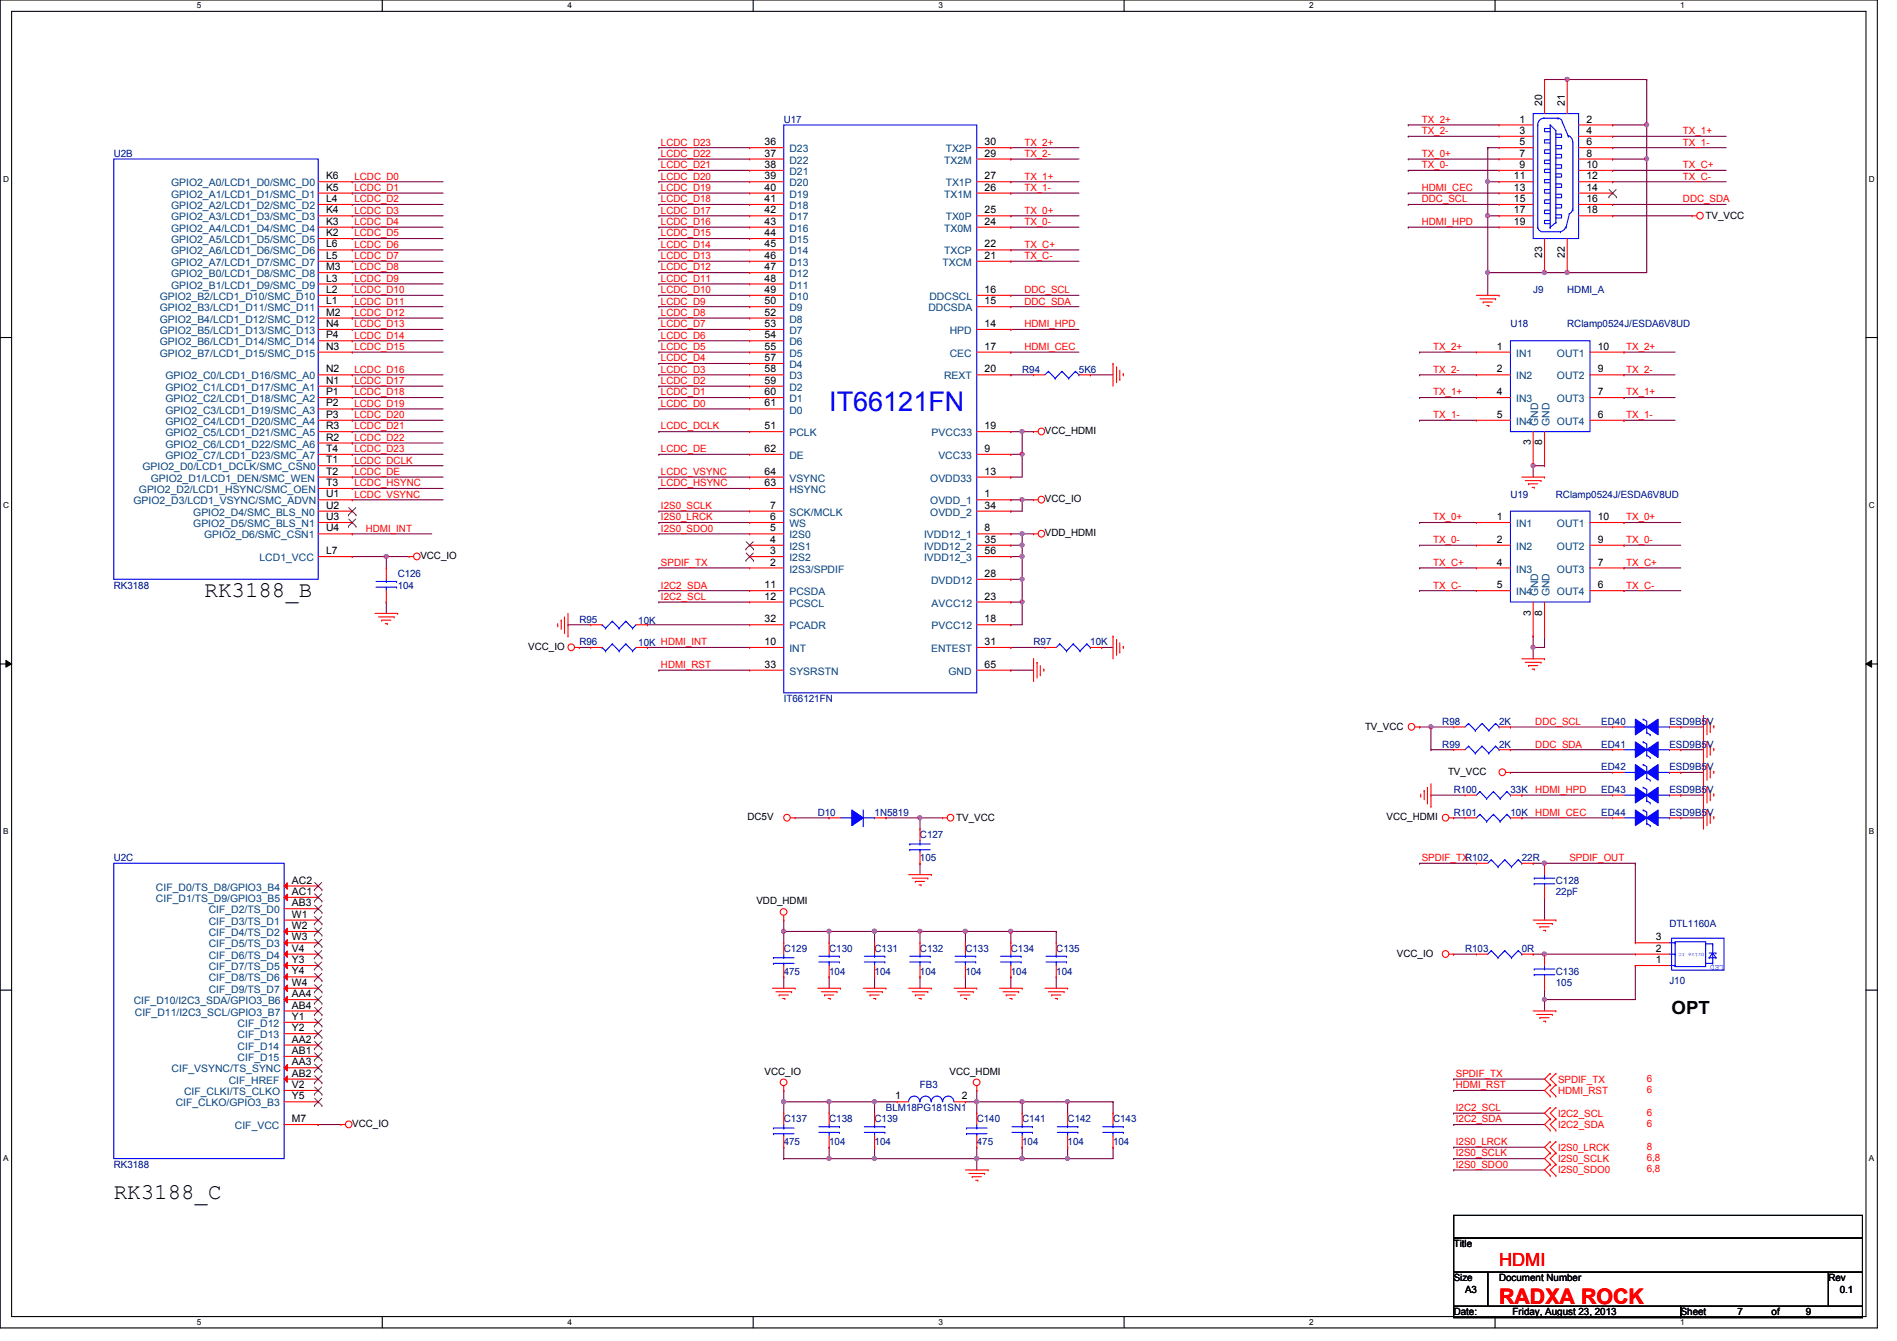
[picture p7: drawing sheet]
<svg xmlns="http://www.w3.org/2000/svg" width="297mm" height="210mm" viewBox="0 0 297 210" stroke-linecap="round" stroke-linejoin="round" font-family="sans-serif">
<defs><g id="words">
<text font-size="4.2" fill="#00f" x="129.8" y="64.3">IT66121FN</text>
<g font-size="3.5">
<text x="32" y="93.4">RK3188_B</text>
<text x="17.8" y="187.7">RK3188_C</text>
</g>
<text font-size="3.3" fill="#f00" x="234.7" y="204">RADXA ROCK</text>
<text font-size="2.8" x="261.7" y="158.7">OPT</text>
<text font-size="2.8" fill="#f00" x="234.7" y="198.1">HDMI</text>
<g font-size="1.6">
<text x="241.5" y="16.6" transform="rotate(-90 241.5 16.6)">20</text>
<text x="245" y="16.6" transform="rotate(-90 245 16.6)">21</text>
<text x="119.7" y="22.7">36</text>
<text x="154.2" y="22.7">30</text>
<text x="238" y="19.2">1</text>
<text x="238" y="21">3</text>
<text x="238" y="22.7">5</text>
<text x="248.4" y="19.2">2</text>
<text x="248.4" y="21">4</text>
<text x="248.4" y="22.7">6</text>
<text x="51.1" y="28.1">K6</text>
<text x="51.1" y="29.8">K5</text>
<text x="119.7" y="24.5">37</text>
<text x="119.7" y="26.3">38</text>
<text x="119.7" y="28.1">39</text>
<text x="119.7" y="29.8">40</text>
<text x="154.2" y="24.5">29</text>
<text x="154.2" y="28.1">27</text>
<text x="154.2" y="29.8">26</text>
<text x="237.1" y="28.1">11</text>
<text x="237.1" y="29.8">13</text>
<text x="238" y="24.5">7</text>
<text x="238" y="26.3">9</text>
<text x="248.4" y="24.5">8</text>
<text x="248.4" y="26.3">10</text>
<text x="248.4" y="28.1">12</text>
<text x="248.4" y="29.8">14</text>
<text x="51.1" y="31.6">L4</text>
<text x="51.1" y="35.2">K3</text>
<text x="51.1" y="33.4">K4</text>
<text x="119.7" y="33.4">42</text>
<text x="119.7" y="31.6">41</text>
<text x="119.7" y="35.2">43</text>
<text x="154.2" y="35.2">24</text>
<text x="154.2" y="33.4">25</text>
<text x="237.1" y="31.6">15</text>
<text x="237.1" y="33.4">17</text>
<text x="237.1" y="35.2">19</text>
<text x="248.4" y="31.6">16</text>
<text x="248.4" y="33.4">18</text>
<text x="267.1" y="34.3">TV_VCC</text>
<text x="51.1" y="37">K2</text>
<text x="51.1" y="38.7">L6</text>
<text x="51.1" y="40.5">L5</text>
<text x="119.7" y="37">44</text>
<text x="119.7" y="38.7">45</text>
<text x="119.7" y="40.5">46</text>
<text x="154.2" y="40.5">21</text>
<text x="154.2" y="38.7">22</text>
<text x="241.5" y="40.3" transform="rotate(-90 241.5 40.3)">23</text>
<text x="245" y="40.3" transform="rotate(-90 245 40.3)">22</text>
<text x="51.1" y="42.3">M3</text>
<text x="51.1" y="47.6">L1</text>
<text x="51.1" y="44.1">L3</text>
<text x="51.1" y="45.8">L2</text>
<text x="119.7" y="44.1">48</text>
<text x="119.7" y="45.8">49</text>
<text x="119.7" y="47.6">50</text>
<text x="119.7" y="42.3">47</text>
<text x="154.2" y="45.8">16</text>
<text x="154.2" y="47.6">15</text>
<text x="51.1" y="51.2">N4</text>
<text x="51.1" y="49.4">M2</text>
<text x="51.1" y="53">P4</text>
<text x="119.7" y="53">54</text>
<text x="119.7" y="51.2">53</text>
<text x="119.7" y="49.4">52</text>
<text x="154.2" y="51.2">14</text>
<text x="51.1" y="54.7">N3</text>
<text x="51.1" y="58.3">N2</text>
<text x="119.7" y="56.5">57</text>
<text x="119.7" y="54.7">55</text>
<text x="119.7" y="58.3">58</text>
<text x="154.2" y="54.7">17</text>
<text x="154.2" y="58.3">20</text>
<text x="234.4" y="54.7">1</text>
<text x="234.4" y="58.3">2</text>
<text x="250.2" y="58.3">9</text>
<text x="250.2" y="54.7">10</text>
<text x="51.1" y="60.1">N1</text>
<text x="51.1" y="61.8">P1</text>
<text x="51.1" y="63.6">P2</text>
<text x="51.1" y="65.4">P3</text>
<text x="119.7" y="60.1">59</text>
<text x="119.7" y="63.6">61</text>
<text x="119.7" y="61.8">60</text>
<text x="234.4" y="61.8">4</text>
<text x="234.4" y="65.4">5</text>
<text x="250.2" y="65.4">6</text>
<text x="250.2" y="61.8">7</text>
<text x="51.1" y="67.2">R3</text>
<text x="51.1" y="69">R2</text>
<text x="51.1" y="70.7">T4</text>
<text x="119.7" y="67.2">51</text>
<text x="119.7" y="70.7">62</text>
<text x="154.2" y="70.7">9</text>
<text x="154.2" y="67.2">19</text>
<text x="163.6" y="67.9">VCC_HDMI</text>
<text x="239.7" y="69.7" transform="rotate(-90 239.7 69.7)">3</text>
<text x="241.5" y="69.7" transform="rotate(-90 241.5 69.7)">8</text>
<text x="51.1" y="72.5">T1</text>
<text x="51.1" y="74.3">T2</text>
<text x="51.1" y="76.1">T3</text>
<text x="51.1" y="77.9">U1</text>
<text x="119.7" y="74.3">64</text>
<text x="119.7" y="76.1">63</text>
<text x="154.2" y="77.9">1</text>
<text x="154.2" y="74.3">13</text>
<text x="51.1" y="79.6">U2</text>
<text x="51.1" y="81.4">U3</text>
<text x="51.1" y="83.2">U4</text>
<text x="120.6" y="83.2">5</text>
<text x="120.6" y="81.4">6</text>
<text x="120.6" y="79.6">7</text>
<text x="154.2" y="83.2">8</text>
<text x="154.2" y="79.6">34</text>
<text x="163.6" y="78.6">VCC_IO</text>
<text x="163.6" y="83.9">VDD_HDMI</text>
<text x="234.4" y="81.4">1</text>
<text x="250.2" y="81.4">10</text>
<text x="51.1" y="86.7">L7</text>
<text x="65.8" y="87.5">VCC_IO</text>
<text x="120.6" y="85">4</text>
<text x="120.6" y="88.5">2</text>
<text x="120.6" y="86.7">3</text>
<text x="154.2" y="86.7">56</text>
<text x="154.2" y="85">35</text>
<text x="234.4" y="85">2</text>
<text x="234.4" y="88.5">4</text>
<text x="250.2" y="88.5">7</text>
<text x="250.2" y="85">9</text>
<text x="119.7" y="93.9">12</text>
<text x="119.7" y="92.1">11</text>
<text x="154.2" y="93.9">23</text>
<text x="154.2" y="90.3">28</text>
<text x="234.4" y="92.1">5</text>
<text x="250.2" y="92.1">6</text>
<text x="82.7" y="101.7">VCC_IO</text>
<text x="119.7" y="97.4">32</text>
<text x="119.7" y="101">10</text>
<text x="154.2" y="97.4">18</text>
<text x="154.2" y="101">31</text>
<text x="239.7" y="96.4" transform="rotate(-90 239.7 96.4)">3</text>
<text x="241.5" y="96.4" transform="rotate(-90 241.5 96.4)">8</text>
<text x="119.7" y="104.5">33</text>
<text x="154.2" y="104.5">65</text>
<text x="213.7" y="114.3">TV_VCC</text>
<text x="226.7" y="121.3">TV_VCC</text>
<text x="117" y="128.4">DC5V</text>
<text x="149.7" y="128.6">TV_VCC</text>
<text x="217.1" y="128.4">VCC_HDMI</text>
<text x="45.7" y="143.6">W1</text>
<text x="45.7" y="141.9">AB3</text>
<text x="45.7" y="138.3">AC2</text>
<text x="45.7" y="140.1">AC1</text>
<text x="118.4" y="141.6">VDD_HDMI</text>
<text x="45.7" y="145.4">W2</text>
<text x="45.7" y="147.2">W3</text>
<text x="45.7" y="149">V4</text>
<text x="218.7" y="149.7">VCC_IO</text>
<text x="259.3" y="149">2</text>
<text x="259.3" y="147.2">3</text>
<text x="45.7" y="150.7">Y3</text>
<text x="45.7" y="152.5">Y4</text>
<text x="45.7" y="154.3">W4</text>
<text x="259.3" y="150.7">1</text>
<text x="45.7" y="156.1">AA4</text>
<text x="45.7" y="157.9">AB4</text>
<text x="45.7" y="159.6">Y1</text>
<text x="45.7" y="161.4">Y2</text>
<text x="45.7" y="166.8">AA3</text>
<text x="45.7" y="163.2">AA2</text>
<text x="45.7" y="165">AB1</text>
<text x="45.7" y="170.3">V2</text>
<text x="45.7" y="168.5">AB2</text>
<text x="45.7" y="172.1">Y5</text>
<text x="119.7" y="168.2">VCC_IO</text>
<text x="140.2" y="172.1">1</text>
<text x="148.7" y="168.2">VCC_HDMI</text>
<text x="150.6" y="172.1">2</text>
<text x="45.7" y="175.6">M7</text>
<text x="55.2" y="176.4">VCC_IO</text>
<text x="227.6" y="195.2">Title</text>
<text x="227.6" y="200.6">Size</text>
<text x="229.4" y="202.4">A3</text>
<text x="234.7" y="200.6">Document Number</text>
<text x="286.3" y="200.6">Rev</text>
<text x="288.1" y="202.4">0.1</text>
<text x="227.6" y="205.9">Date:</text>
<text x="236.9" y="205.9">Friday, August 23, 2013</text>
<text x="263.2" y="205.9">Sheet</text>
<text x="272.1" y="205.9">7</text>
<text x="277.4" y="205.9">of</text>
<text x="282.7" y="205.9">9</text>
</g>
<g font-size="1.6" fill="#f00">
<text x="103.5" y="22.8">LCDC_D23</text>
<text x="160.4" y="22.8">TX_2+</text>
<text x="222.6" y="21">TX_2-</text>
<text x="222.6" y="19.2">TX_2+</text>
<text x="263.5" y="21">TX_1+</text>
<text x="263.5" y="22.8">TX_1-</text>
<text x="55.5" y="29.9">LCDC_D1</text>
<text x="55.5" y="28.1">LCDC_D0</text>
<text x="103.5" y="24.6">LCDC_D22</text>
<text x="103.5" y="26.3">LCDC_D21</text>
<text x="103.5" y="28.1">LCDC_D20</text>
<text x="103.5" y="29.9">LCDC_D19</text>
<text x="160.4" y="29.9">TX_1-</text>
<text x="160.4" y="28.1">TX_1+</text>
<text x="160.4" y="24.6">TX_2-</text>
<text x="222.6" y="26.3">TX_0-</text>
<text x="222.6" y="24.6">TX_0+</text>
<text x="222.6" y="29.9">HDMI_CEC</text>
<text x="263.5" y="26.3">TX_C+</text>
<text x="263.5" y="28.1">TX_C-</text>
<text x="55.5" y="35.2">LCDC_D4</text>
<text x="55.5" y="31.7">LCDC_D2</text>
<text x="55.5" y="33.4">LCDC_D3</text>
<text x="103.5" y="31.7">LCDC_D18</text>
<text x="103.5" y="33.4">LCDC_D17</text>
<text x="103.5" y="35.2">LCDC_D16</text>
<text x="160.4" y="33.4">TX_0+</text>
<text x="160.4" y="35.2">TX_0-</text>
<text x="222.6" y="35.2">HDMI_HPD</text>
<text x="222.6" y="31.7">DDC_SCL</text>
<text x="263.5" y="31.7">DDC_SDA</text>
<text x="55.5" y="37">LCDC_D5</text>
<text x="55.5" y="38.8">LCDC_D6</text>
<text x="55.5" y="40.6">LCDC_D7</text>
<text x="103.5" y="37">LCDC_D15</text>
<text x="103.5" y="38.8">LCDC_D14</text>
<text x="103.5" y="40.6">LCDC_D13</text>
<text x="160.4" y="38.8">TX_C+</text>
<text x="160.4" y="40.6">TX_C-</text>
<text x="55.5" y="45.9">LCDC_D10</text>
<text x="55.5" y="44.1">LCDC_D9</text>
<text x="55.5" y="47.7">LCDC_D11</text>
<text x="55.5" y="42.3">LCDC_D8</text>
<text x="103.5" y="42.3">LCDC_D12</text>
<text x="103.5" y="44.1">LCDC_D11</text>
<text x="103.5" y="47.7">LCDC_D9</text>
<text x="103.5" y="45.9">LCDC_D10</text>
<text x="160.4" y="45.9">DDC_SCL</text>
<text x="160.4" y="47.7">DDC_SDA</text>
<text x="55.5" y="49.4">LCDC_D12</text>
<text x="55.5" y="51.2">LCDC_D13</text>
<text x="55.5" y="53">LCDC_D14</text>
<text x="103.5" y="51.2">LCDC_D7</text>
<text x="103.5" y="53">LCDC_D6</text>
<text x="103.5" y="49.4">LCDC_D8</text>
<text x="160.4" y="51.2">HDMI_HPD</text>
<text x="55.5" y="58.3">LCDC_D16</text>
<text x="55.5" y="54.8">LCDC_D15</text>
<text x="103.5" y="54.8">LCDC_D5</text>
<text x="103.5" y="56.6">LCDC_D4</text>
<text x="103.5" y="58.3">LCDC_D3</text>
<text x="160.4" y="54.8">HDMI_CEC</text>
<text x="224.4" y="58.3">TX_2-</text>
<text x="224.4" y="54.8">TX_2+</text>
<text x="254.6" y="54.8">TX_2+</text>
<text x="254.6" y="58.3">TX_2-</text>
<text x="55.5" y="60.1">LCDC_D17</text>
<text x="55.5" y="61.9">LCDC_D18</text>
<text x="55.5" y="63.7">LCDC_D19</text>
<text x="55.5" y="65.4">LCDC_D20</text>
<text x="103.5" y="60.1">LCDC_D2</text>
<text x="103.5" y="61.9">LCDC_D1</text>
<text x="103.5" y="63.7">LCDC_D0</text>
<text x="224.4" y="65.4">TX_1-</text>
<text x="224.4" y="61.9">TX_1+</text>
<text x="254.6" y="65.4">TX_1-</text>
<text x="254.6" y="61.9">TX_1+</text>
<text x="55.5" y="69">LCDC_D22</text>
<text x="55.5" y="70.8">LCDC_D23</text>
<text x="55.5" y="67.2">LCDC_D21</text>
<text x="103.5" y="70.8">LCDC_DE</text>
<text x="103.5" y="67.2">LCDC_DCLK</text>
<text x="55.5" y="77.9">LCDC_VSYNC</text>
<text x="55.5" y="74.3">LCDC_DE</text>
<text x="55.5" y="72.6">LCDC_DCLK</text>
<text x="55.5" y="76.1">LCDC_HSYNC</text>
<text x="103.5" y="74.3">LCDC_VSYNC</text>
<text x="103.5" y="76.1">LCDC_HSYNC</text>
<text x="57.3" y="83.2">HDMI_INT</text>
<text x="103.5" y="79.7">I2S0_SCLK</text>
<text x="103.5" y="81.4">I2S0_LRCK</text>
<text x="103.5" y="83.2">I2S0_SDO0</text>
<text x="224.4" y="81.4">TX_0+</text>
<text x="254.6" y="81.4">TX_0+</text>
<text x="103.5" y="88.6">SPDIF_TX</text>
<text x="224.4" y="85">TX_0-</text>
<text x="224.4" y="88.6">TX_C+</text>
<text x="254.6" y="88.6">TX_C+</text>
<text x="254.6" y="85">TX_0-</text>
<text x="103.5" y="92.1">I2C2_SDA</text>
<text x="103.5" y="93.9">I2C2_SCL</text>
<text x="224.4" y="92.1">TX_C-</text>
<text x="254.6" y="92.1">TX_C-</text>
<text x="103.5" y="104.6">HDMI_RST</text>
<text x="240.4" y="113.5">DDC_SCL</text>
<text x="240.4" y="117">DDC_SDA</text>
<text x="240.4" y="124.1">HDMI_HPD</text>
<text x="240.4" y="127.7">HDMI_CEC</text>
<text x="222.6" y="134.8">SPDIF_TXR102</text>
<text x="245.7" y="134.8">SPDIF_OUT</text>
<text x="228" y="173.9">I2C2_SCL</text>
<text x="228" y="170.3">HDMI_RST</text>
<text x="228" y="168.6">SPDIF_TX</text>
<text x="244" y="171.2">HDMI_RST</text>
<text x="244" y="169.5">SPDIF_TX</text>
<text x="257.8" y="171.1">6</text>
<text x="257.8" y="169.3">6</text>
<text x="228" y="175.7">I2C2_SDA</text>
<text x="228" y="179.2">I2S0_LRCK</text>
<text x="244" y="174.8">I2C2_SCL</text>
<text x="244" y="176.6">I2C2_SDA</text>
<text x="257.8" y="174.6">6</text>
<text x="257.8" y="176.4">6</text>
<text x="257.8" y="180">8</text>
<text x="228" y="182.8">I2S0_SDO0</text>
<text x="228" y="181">I2S0_SCLK</text>
<text x="244" y="183.7">I2S0_SDO0</text>
<text x="244" y="181.9">I2S0_SCLK</text>
<text x="244" y="180.1">I2S0_LRCK</text>
<text x="257.8" y="183.5">6,8</text>
<text x="257.8" y="181.7">6,8</text>
</g>
<g font-size="1.6" fill="#000080">
<text x="122.7" y="19.2">U17</text>
<text x="17.8" y="24.6">U2B</text>
<text x="240.1" y="45.9">J9</text>
<text x="245.4" y="45.9">HDMI_A</text>
<text x="236.5" y="51.2">U18</text>
<text x="245.4" y="51.2">RClamp0524J/ESDA6V8UD</text>
<text x="160.1" y="58.3">R94</text>
<text x="168.9" y="58.3">5K6</text>
<text x="236.5" y="77.9">U19</text>
<text x="243.6" y="77.9">RClamp0524J/ESDA6V8UD</text>
<text x="17.8" y="92.1">RK3188</text>
<text x="62.3" y="90.3">C126</text>
<text x="62.3" y="92.1">104</text>
<text x="90.7" y="101">R96</text>
<text x="90.7" y="97.5">R95</text>
<text x="99.9" y="101.2">10K HDMI_INT</text>
<text x="99.9" y="97.6">10K</text>
<text x="161.8" y="101">R97</text>
<text x="170.7" y="101">10K</text>
<text x="122.7" y="109.9">IT66121FN</text>
<text x="225.8" y="113.5">R98</text>
<text x="234.7" y="113.5">2K</text>
<text x="250.7" y="113.5">ED40</text>
<text x="261.4" y="113.5">ESD9B5V</text>
<text x="225.8" y="117">R99</text>
<text x="234.7" y="117">2K</text>
<text x="250.7" y="117">ED41</text>
<text x="261.4" y="117">ESD9B5V</text>
<text x="227.6" y="124.1">R100</text>
<text x="236.5" y="124.1">33K</text>
<text x="250.7" y="124.1">ED43</text>
<text x="250.7" y="120.6">ED42</text>
<text x="261.4" y="124.1">ESD9B5V</text>
<text x="261.4" y="120.6">ESD9B5V</text>
<text x="128.1" y="127.7">D10</text>
<text x="136.9" y="127.7">1N5819</text>
<text x="144.1" y="131.2">C127</text>
<text x="227.6" y="127.7">R101</text>
<text x="236.5" y="127.7">10K</text>
<text x="250.7" y="127.7">ED44</text>
<text x="261.4" y="127.7">ESD9B5V</text>
<text x="17.8" y="134.8">U2C</text>
<text x="144.1" y="134.8">105</text>
<text x="238.3" y="134.8">22R</text>
<text x="243.6" y="138.3">C128</text>
<text x="243.6" y="140.1">22pF</text>
<text x="122.7" y="149">C129</text>
<text x="129.8" y="149">C130</text>
<text x="136.9" y="149">C131</text>
<text x="144.1" y="149">C132</text>
<text x="151.2" y="149">C133</text>
<text x="158.3" y="149">C134</text>
<text x="165.4" y="149">C135</text>
<text x="229.4" y="149">R103</text>
<text x="238.3" y="149">0R</text>
<text x="261.4" y="145.1">DTL1160A</text>
<text x="122.7" y="152.6">475</text>
<text x="129.8" y="152.6">104</text>
<text x="136.9" y="152.6">104</text>
<text x="144.1" y="152.6">104</text>
<text x="151.2" y="152.6">104</text>
<text x="158.3" y="152.6">104</text>
<text x="165.4" y="152.6">104</text>
<text x="243.6" y="152.6">C136</text>
<text x="243.6" y="154.3">105</text>
<text x="261.4" y="154">J10</text>
<text x="138.7" y="173.9">BLM18PG181SN1</text>
<text x="144.1" y="170.3">FB3</text>
<text x="122.7" y="175.7">C137</text>
<text x="122.7" y="179.2">475</text>
<text x="129.8" y="175.7">C138</text>
<text x="129.8" y="179.2">104</text>
<text x="136.9" y="175.7">C139</text>
<text x="136.9" y="179.2">104</text>
<text x="152.9" y="175.7">C140</text>
<text x="152.9" y="179.2">475</text>
<text x="160.1" y="175.7">C141</text>
<text x="160.1" y="179.2">104</text>
<text x="167.2" y="175.7">C142</text>
<text x="167.2" y="179.2">104</text>
<text x="174.3" y="175.7">C143</text>
<text x="174.3" y="179.2">104</text>
<text x="17.8" y="182.8">RK3188</text>
</g>
<g font-size="1.6" fill="#004080">
<text x="123.6" y="23.8">D23</text>
<text x="148.1" y="23.8">TX2P</text>
<text x="26.8" y="29.2">GPIO2_A0/LCD1_D0/SMC_D0</text>
<text x="123.6" y="25.6">D22</text>
<text x="123.6" y="27.4">D21</text>
<text x="123.6" y="29.2">D20</text>
<text x="147.8" y="25.6">TX2M</text>
<text x="148.1" y="29.2">TX1P</text>
<text x="26.8" y="30.9">GPIO2_A1/LCD1_D1/SMC_D1</text>
<text x="26.8" y="32.7">GPIO2_A2/LCD1_D2/SMC_D2</text>
<text x="26.8" y="34.5">GPIO2_A3/LCD1_D3/SMC_D3</text>
<text x="123.6" y="30.9">D19</text>
<text x="123.6" y="34.5">D17</text>
<text x="123.6" y="32.7">D18</text>
<text x="147.8" y="30.9">TX1M</text>
<text x="148.1" y="34.5">TX0P</text>
<text x="26.8" y="36.3">GPIO2_A4/LCD1_D4/SMC_D4</text>
<text x="26.8" y="38.1">GPIO2_A5/LCD1_D5/SMC_D5</text>
<text x="26.8" y="39.8">GPIO2_A6/LCD1_D6/SMC_D6</text>
<text x="26.8" y="41.6">GPIO2_A7/LCD1_D7/SMC_D7</text>
<text x="123.6" y="38.1">D15</text>
<text x="123.6" y="39.8">D14</text>
<text x="123.6" y="41.6">D13</text>
<text x="123.6" y="36.3">D16</text>
<text x="147.6" y="41.6">TXCM</text>
<text x="147.8" y="39.8">TXCP</text>
<text x="147.8" y="36.3">TX0M</text>
<text x="25" y="46.9">GPIO2_B2/LCD1_D10/SMC_D10</text>
<text x="26.8" y="43.4">GPIO2_B0/LCD1_D8/SMC_D8</text>
<text x="26.8" y="45.2">GPIO2_B1/LCD1_D9/SMC_D9</text>
<text x="123.6" y="45.2">D11</text>
<text x="123.6" y="46.9">D10</text>
<text x="123.6" y="43.4">D12</text>
<text x="145.5" y="46.9">DDCSCL</text>
<text x="25" y="52.3">GPIO2_B5/LCD1_D13/SMC_D13</text>
<text x="25" y="50.5">GPIO2_B4/LCD1_D12/SMC_D12</text>
<text x="25" y="48.7">GPIO2_B3/LCD1_D11/SMC_D11</text>
<text x="123.6" y="52.3">D7</text>
<text x="123.6" y="50.5">D8</text>
<text x="123.6" y="48.7">D9</text>
<text x="145.4" y="48.7">DDCSDA</text>
<text x="148.7" y="52.3">HPD</text>
<text x="25" y="55.8">GPIO2_B7/LCD1_D15/SMC_D15</text>
<text x="25" y="54.1">GPIO2_B6/LCD1_D14/SMC_D14</text>
<text x="25.9" y="59.4">GPIO2_C0/LCD1_D16/SMC_A0</text>
<text x="123.6" y="57.6">D4</text>
<text x="123.6" y="55.8">D5</text>
<text x="123.6" y="54.1">D6</text>
<text x="123.6" y="59.4">D3</text>
<text x="147.8" y="59.4">REXT</text>
<text x="148.7" y="55.8">CEC</text>
<text x="237.4" y="55.8">IN1</text>
<text x="237.4" y="59.4">IN2</text>
<text x="243.8" y="59.4">OUT2</text>
<text x="243.8" y="55.8">OUT1</text>
<text x="25.9" y="61.2">GPIO2_C1/LCD1_D17/SMC_A1</text>
<text x="25.9" y="62.9">GPIO2_C2/LCD1_D18/SMC_A2</text>
<text x="25.9" y="64.7">GPIO2_C3/LCD1_D19/SMC_A3</text>
<text x="123.6" y="61.2">D2</text>
<text x="123.6" y="64.7">D0</text>
<text x="123.6" y="62.9">D1</text>
<text x="237.4" y="62.9">IN3</text>
<text x="243.8" y="62.9">OUT3</text>
<text x="25.9" y="66.5">GPIO2_C4/LCD1_D20/SMC_A4</text>
<text x="25.9" y="68.3">GPIO2_C5/LCD1_D21/SMC_A5</text>
<text x="25.9" y="70.1">GPIO2_C6/LCD1_D22/SMC_A6</text>
<text x="25.9" y="71.8">GPIO2_C7/LCD1_D23/SMC_A7</text>
<text x="123.6" y="68.3">PCLK</text>
<text x="123.6" y="71.8">DE</text>
<text x="145.9" y="68.3">PVCC33</text>
<text x="146.9" y="71.8">VCC33</text>
<text x="237.4" y="66.5">IN4</text>
<text x="240.8" y="66.7" transform="rotate(-90 240.8 66.7)">GND</text>
<text x="242.6" y="66.7" transform="rotate(-90 242.6 66.7)">GND</text>
<text x="243.8" y="66.5">OUT4</text>
<text x="21.8" y="77.2">GPIO2_D2/LCD1_HSYNC/SMC_OEN</text>
<text x="22.3" y="73.6">GPIO2_D0/LCD1_DCLK/SMC_CSN0</text>
<text x="23.6" y="75.4">GPIO2_D1/LCD1_DEN/SMC_WEN</text>
<text x="123.6" y="75.4">VSYNC</text>
<text x="123.6" y="77.2">HSYNC</text>
<text x="145.7" y="75.4">OVDD33</text>
<text x="20.9" y="79">GPIO2_D3/LCD1_VSYNC/SMC_ADVN</text>
<text x="30.3" y="80.7">GPIO2_D4/SMC_BLS_N0</text>
<text x="30.3" y="82.5">GPIO2_D5/SMC_BLS_N1</text>
<text x="123.6" y="82.5">WS</text>
<text x="123.6" y="80.7">SCK/MCLK</text>
<text x="145.7" y="79">OVDD_1</text>
<text x="145.7" y="80.7">OVDD_2</text>
<text x="237.4" y="82.5">IN1</text>
<text x="243.8" y="82.5">OUT1</text>
<text x="32" y="84.3">GPIO2_D6/SMC_CSN1</text>
<text x="40.6" y="87.8">LCD1_VCC</text>
<text x="123.6" y="86.1">I2S1</text>
<text x="123.6" y="84.3">I2S0</text>
<text x="123.6" y="89.6">I2S3/SPDIF</text>
<text x="123.6" y="87.8">I2S2</text>
<text x="144.7" y="87.8">IVDD12_3</text>
<text x="144.7" y="86.1">IVDD12_2</text>
<text x="144.7" y="84.3">IVDD12_1</text>
<text x="237.4" y="86.1">IN2</text>
<text x="237.4" y="89.6">IN3</text>
<text x="243.8" y="89.6">OUT3</text>
<text x="243.8" y="86.1">OUT2</text>
<text x="123.6" y="95">PCSCL</text>
<text x="123.6" y="93.2">PCSDA</text>
<text x="145.8" y="91.4">DVDD12</text>
<text x="145.9" y="95">AVCC12</text>
<text x="237.4" y="93.2">IN4</text>
<text x="240.8" y="93.3" transform="rotate(-90 240.8 93.3)">GND</text>
<text x="242.6" y="93.3" transform="rotate(-90 242.6 93.3)">GND</text>
<text x="243.8" y="93.2">OUT4</text>
<text x="123.6" y="98.5">PCADR</text>
<text x="145.9" y="98.5">PVCC12</text>
<text x="123.6" y="102.1">INT</text>
<text x="123.6" y="105.6">SYSRSTN</text>
<text x="145.8" y="102.1">ENTEST</text>
<text x="148.5" y="105.6">GND</text>
<text x="24.4" y="139.4">CIF_D0/TS_D8/GPIO3_B4</text>
<text x="24.4" y="141.2">CIF_D1/TS_D9/GPIO3_B5</text>
<text x="32.7" y="143">CIF_D2/TS_D0</text>
<text x="32.7" y="144.7">CIF_D3/TS_D1</text>
<text x="32.7" y="146.5">CIF_D4/TS_D2</text>
<text x="32.7" y="148.3">CIF_D5/TS_D3</text>
<text x="32.7" y="150.1">CIF_D6/TS_D4</text>
<text x="32.7" y="151.8">CIF_D7/TS_D5</text>
<text x="32.7" y="153.6">CIF_D8/TS_D6</text>
<text x="32.7" y="155.4">CIF_D9/TS_D7</text>
<text x="21" y="157.2">CIF_D10/I2C3_SDA/GPIO3_B6</text>
<text x="21.1" y="159">CIF_D11/I2C3_SCL/GPIO3_B7</text>
<text x="37.2" y="160.7">CIF_D12</text>
<text x="26.9" y="167.9">CIF_VSYNC/TS_SYNC</text>
<text x="37.2" y="162.5">CIF_D13</text>
<text x="37.2" y="164.3">CIF_D14</text>
<text x="37.2" y="166.1">CIF_D15</text>
<text x="27.5" y="173.2">CIF_CLKO/GPIO3_B3</text>
<text x="28.8" y="171.4">CIF_CLKI/TS_CLKO</text>
<text x="35.8" y="169.6">CIF_HREF</text>
<text x="36.8" y="176.7">CIF_VCC</text>
</g>
<g font-size="1.3">
<text x="30.8" y="1.3">5</text>
<text x="88.9" y="1.3">4</text>
<text x="146.9" y="1.3">3</text>
<text x="205" y="1.3">2</text>
<text x="263.1" y="1.3">1</text>
<text x=".5" y="28.4">D</text>
<text x="292.6" y="28.4">D</text>
<text x=".5" y="79.5">C</text>
<text x="292.6" y="79.5">C</text>
<text x=".5" y="130.6">B</text>
<text x="292.6" y="130.6">B</text>
<text x=".5" y="181.7">A</text>
<text x="292.6" y="181.7">A</text>
<text x="30.8" y="207.4">5</text>
<text x="88.9" y="207.4">4</text>
<text x="146.9" y="207.4">3</text>
<text x="205" y="207.4">2</text>
<text x="263.1" y="207.4">1</text>
</g>
<text font-size="1.2" fill="#00f" x="270" y="151" transform="rotate(180 270 151)">LED</text>
<text font-size=".8" fill="#00f" x="266.9" y="149.2" transform="rotate(180 266.9 149.2)">Drive IC</text>
</g></defs>
<path d="M0 0h294v207.9h-294zM1.8 1.8h290.4v204.3h-290.4z" fill="none" stroke="#000" stroke-width=".17"/>
<g fill="#fff">
<path d="M30.8 .2h.7v1.4h-.7z"/>
<path d="M30.8 206.2h.7v1.4h-.7z"/>
</g>
<path d="M59.9 0v1.8M59.9 206.1v1.8" fill="none" stroke="#000" stroke-width=".17"/>
<g fill="#fff">
<path d="M88.9 .2h.6v1.4h-.6z"/>
<path d="M88.9 206.2h.6v1.4h-.6z"/>
</g>
<path d="M117.9 0v1.8M117.9 206.1v1.8" fill="none" stroke="#000" stroke-width=".17"/>
<g fill="#fff">
<path d="M146.9 .2h.7v1.4h-.7z"/>
<path d="M146.9 206.2h.7v1.4h-.7z"/>
</g>
<path d="M176 0v1.8M176 206.1v1.8" fill="none" stroke="#000" stroke-width=".17"/>
<g fill="#fff">
<path d="M205 .2h.7v1.4h-.7z"/>
<path d="M205 206.2h.7v1.4h-.7z"/>
</g>
<path d="M234.1 0v1.8M234.1 206.1v1.8" fill="none" stroke="#000" stroke-width=".17"/>
<g fill="#fff">
<path d="M263.1 .2h.7v1.4h-.7z"/>
<path d="M263.1 206.2h.7v1.4h-.7z"/>
<path d="M.5 27.3h.9v1.4h-.9z"/>
<path d="M292.6 27.3h.9v1.4h-.9z"/>
<path d="M.5 78.4h.9v1.4h-.9z"/>
<path d="M292.6 78.4h.9v1.4h-.9z"/>
</g>
<path d="M0 52.8h1.8M292.2 52.8h1.8" fill="none" stroke="#000" stroke-width=".17"/>
<g fill="#fff">
<path d="M.5 129.5h.8v1.4h-.8z"/>
<path d="M292.6 129.5h.9v1.4h-.9z"/>
</g>
<path d="M0 103.9h1.8M292.2 103.9h1.8" fill="none" stroke="#000" stroke-width=".17"/>
<path d="M.9 103.4l.9 .5-.9 .5zM292.2 103.9l.9-.5v1z" fill="#000"/>
<path d="M.9 103.4l.9 .5-.9 .5zM292.2 103.9l.9-.5v1z" fill="none" stroke="#000" stroke-width=".16"/>
<g fill="#fff">
<path d="M.5 180.5h.8v1.4h-.8z"/>
<path d="M292.6 180.5h.9v1.4h-.9z"/>
</g>
<path d="M0 155h1.8M292.2 155h1.8" fill="none" stroke="#000" stroke-width=".17"/>
<g fill="none" stroke="#800040" stroke-width=".17">
<path d="M103.2 23.1h.1M103.2 24.9h.1M103.2 26.7h.1M103.2 28.4h.1M103.2 30.2h.1M103.2 32h.1M103.2 37.3h.1M103.2 39.1h.1M103.2 33.8h.1M103.2 35.6h.1M103.2 23.1h14.2M103.2 24.9h14.2"/>
<path d="M103.2 26.7h14.2M103.2 28.4h14.2M103.2 30.2h14.2M103.2 32h14.2M103.2 37.3h14.2M103.2 39.1h14.2M103.2 33.8h14.2M103.2 35.6h14.2M158.3 30.2h.1M158.3 28.4h.1M158.3 33.8h.1M158.3 35.6h.1"/>
<path d="M158.3 39.1h.1M158.3 23.1h.1M158.3 24.9h.1M158.3 23.1h10.6M158.3 24.9h10.6M158.3 28.4h10.6M158.3 30.2h10.6M158.3 39.1h10.6M158.3 33.8h10.6M158.3 35.6h10.6M103.2 55.1h.1M103.2 56.9h.1"/>
<path d="M103.2 42.7h.1M103.2 44.4h.1M103.2 48h.1M103.2 46.2h.1M103.2 58.7h.1M103.2 40.9h.1M103.2 51.6h.1M103.2 53.3h.1M103.2 49.8h.1M103.2 55.1h14.2M103.2 56.9h14.2M103.2 42.7h14.2"/>
<path d="M103.2 44.4h14.2M103.2 48h14.2M103.2 46.2h14.2M103.2 58.7h14.2M103.2 40.9h14.2M103.2 51.6h14.2M103.2 53.3h14.2M103.2 49.8h14.2M158.3 58.7h.1M158.3 40.9h.1M158.3 51.6h.1M158.3 55.1h.1"/>
<path d="M158.3 55.1h10.6M158.3 58.7h3.5M158.3 40.9h10.6M158.3 51.6h10.6M170.7 58.7h.1M170.7 58.7h3.6M103.2 71.1h.1M103.2 74.7h.1M103.2 76.5h.1M103.2 60.5h.1M103.2 62.2h.1M103.2 64h.1"/>
<path d="M103.2 71.1h14.2M103.2 74.7h14.2M103.2 76.5h14.2M103.2 60.5h14.2M103.2 62.2h14.2M103.2 64h14.2M88.9 97.8h.1M88.9 97.8h3.6M101.4 97.8h.1M101.4 97.8h16M103.2 80h.1M103.2 81.8h.1"/>
<path d="M103.2 83.6h.1M103.2 88.9h.1M103.2 92.5h.1M103.2 94.2h.1M103.2 80h14.2M103.2 81.8h14.2M103.2 83.6h14.2M103.2 88.9h14.2M103.2 92.5h14.2M103.2 94.2h14.2M101.4 101.3h.1M101.4 101.3h16"/>
<path d="M103.2 104.9h.1M103.2 104.9h14.2M158.3 104.9h.1M158.3 101.3h.1M158.3 104.9h3.5M158.3 101.3h5.3M172.5 101.3h.1M172.5 101.3h1.8M224.1 113.8h.1M224.1 113.8h3.5M236.5 117.3h.1M236.5 113.8h.1"/>
<path d="M236.5 117.3h16M236.5 113.8h16M263.2 117.3h.1M263.2 113.8h.1M263.2 117.3h3.5M263.2 113.8h3.5M236.5 120.9h.1M236.5 120.9h16M238.3 128h.1M238.3 124.5h.1M238.3 124.5h14.2M238.3 128h14.2"/>
<path d="M263.2 120.9h.1M263.2 124.5h.1M263.2 128h.1M263.2 120.9h3.5M263.2 124.5h3.5M263.2 128h3.5M227.6 176h.1M227.6 174.2h.1M227.6 170.7h.1M227.6 168.9h.1M227.6 176h14.2M227.6 174.2h14.2"/>
<path d="M227.6 170.7h14.2M227.6 168.9h14.2M227.6 183.1h.1M227.6 181.4h.1M227.6 183.1h14.2M227.6 181.4h14.2"/>
</g>
<circle cx="224" cy="113.8" r=".32" fill="#f0f"/>
<circle cx="224" cy="113.8" r=".32" fill="none" stroke="#f0f" stroke-width=".17"/>
<g fill="none" stroke="#800040" stroke-width=".17">
<path d="M158.3 67.6h.1M158.3 67.6h1.8M160.1 78.2h.1M160.1 78.2h1.7M160.1 78.2v1.8M224.1 117.3h.1M224.1 113.8h.1M224.1 117.3h3.5M224.1 113.8v3.5M224.1 124.5h.1M224.1 124.5h5.3M227.6 128h.1"/>
<path d="M227.6 128h1.8"/>
</g>
<circle cx="160" cy="78.2" r=".32" fill="#f0f"/>
<circle cx="160" cy="78.2" r=".32" fill="none" stroke="#f0f" stroke-width=".17"/>
<path d="M158.3 74.7h.1M160.1 71.1h.1M160.1 71.1v3.6h-1.8M158.3 83.6h.1M158.3 83.6h1.8" fill="none" stroke="#800040" stroke-width=".17"/>
<circle cx="160" cy="71.1" r=".32" fill="#f0f"/>
<circle cx="160" cy="71.1" r=".32" fill="none" stroke="#f0f" stroke-width=".17"/>
<path d="M158.3 71.1h.1M160.1 67.6h.1M160.1 67.6h1.7M160.1 67.6v3.5h-1.8" fill="none" stroke="#800040" stroke-width=".17"/>
<circle cx="160" cy="67.5" r=".32" fill="#f0f"/>
<circle cx="160" cy="67.5" r=".32" fill="none" stroke="#f0f" stroke-width=".17"/>
<path d="M158.3 97.8h.1M160.1 94.2h.1M160.1 94.2v3.6h-1.8" fill="none" stroke="#800040" stroke-width=".17"/>
<circle cx="160" cy="94.2" r=".32" fill="#f0f"/>
<circle cx="160" cy="94.2" r=".32" fill="none" stroke="#f0f" stroke-width=".17"/>
<path d="M158.3 85.3h.1M160.1 83.6h.1M160.1 83.6h1.7M160.1 83.6v1.7h-1.8" fill="none" stroke="#800040" stroke-width=".17"/>
<circle cx="160" cy="83.5" r=".32" fill="#f0f"/>
<circle cx="160" cy="83.5" r=".32" fill="none" stroke="#f0f" stroke-width=".17"/>
<path d="M158.3 87.1h.1M160.1 85.3h.1M160.1 85.3v1.8h-1.8" fill="none" stroke="#800040" stroke-width=".17"/>
<circle cx="160" cy="85.3" r=".32" fill="#f0f"/>
<circle cx="160" cy="85.3" r=".32" fill="none" stroke="#f0f" stroke-width=".17"/>
<path d="M158.3 90.7h.1M160.1 87.1h.1M160.1 87.1v3.6h-1.8" fill="none" stroke="#800040" stroke-width=".17"/>
<circle cx="160" cy="87.1" r=".32" fill="#f0f"/>
<circle cx="160" cy="87.1" r=".32" fill="none" stroke="#f0f" stroke-width=".17"/>
<path d="M158.3 94.2h.1M160.1 90.7h.1M160.1 90.7v3.5h-1.8" fill="none" stroke="#800040" stroke-width=".17"/>
<circle cx="160" cy="90.7" r=".32" fill="#f0f"/>
<circle cx="160" cy="90.7" r=".32" fill="none" stroke="#f0f" stroke-width=".17"/>
<path d="M158.3 78.2h.1M158.3 78.2h1.8M158.3 80h.1M158.3 80h1.8M122.7 152.9h.1M122.7 145.8h.1M122.7 145.8v1.8M122.7 152.9v1.8" fill="none" stroke="#800040" stroke-width=".17"/>
<circle cx="122.7" cy="145.8" r=".32" fill="#f0f"/>
<circle cx="122.7" cy="145.8" r=".32" fill="none" stroke="#f0f" stroke-width=".17"/>
<path d="M122.7 145.8h.1M122.7 145.8h14.2M129.8 152.9h.1M129.8 145.8h.1M129.8 145.8v1.8M129.8 152.9v1.8M136.9 152.9h.1M136.9 152.9v1.8M144.1 152.9h.1M144.1 152.9v1.8M151.2 152.9h.1M151.2 152.9v1.8" fill="none" stroke="#800040" stroke-width=".17"/>
<circle cx="136.9" cy="145.8" r=".32" fill="#f0f"/>
<circle cx="136.9" cy="145.8" r=".32" fill="none" stroke="#f0f" stroke-width=".17"/>
<circle cx="129.8" cy="145.8" r=".32" fill="#f0f"/>
<circle cx="129.8" cy="145.8" r=".32" fill="none" stroke="#f0f" stroke-width=".17"/>
<path d="M136.9 145.8h.1M136.9 145.8v1.8M144.1 145.8h.1M144.1 145.8v1.8" fill="none" stroke="#800040" stroke-width=".17"/>
<circle cx="144" cy="145.8" r=".32" fill="#f0f"/>
<circle cx="144" cy="145.8" r=".32" fill="none" stroke="#f0f" stroke-width=".17"/>
<path d="M151.2 145.8h.1M151.2 145.8v1.8M152.9 179.6h.1M152.9 172.5h.1M152.9 172.5v1.7M152.9 179.6v1.8" fill="none" stroke="#800040" stroke-width=".17"/>
<circle cx="152.9" cy="172.4" r=".32" fill="#f0f"/>
<circle cx="152.9" cy="172.4" r=".32" fill="none" stroke="#f0f" stroke-width=".17"/>
<path d="M160.1 179.6h.1M160.1 172.5h.1M160.1 179.6v1.8M160.1 172.5h7.1M167.2 179.6h.1M167.2 179.6v1.8" fill="none" stroke="#800040" stroke-width=".17"/>
<circle cx="167.1" cy="172.4" r=".32" fill="#f0f"/>
<circle cx="167.1" cy="172.4" r=".32" fill="none" stroke="#f0f" stroke-width=".17"/>
<circle cx="160" cy="172.4" r=".32" fill="#f0f"/>
<circle cx="160" cy="172.4" r=".32" fill="none" stroke="#f0f" stroke-width=".17"/>
<path d="M122.7 179.6h.1M122.7 172.5h.1M122.7 172.5v1.7M122.7 179.6v1.8M152.9 170.7h.1M152.9 170.7v1.8M160.1 172.5h.1M160.1 172.5v1.7M167.2 172.5h.1M167.2 172.5v1.7" fill="none" stroke="#800040" stroke-width=".17"/>
<circle cx="122.7" cy="172.4" r=".32" fill="#f0f"/>
<circle cx="122.7" cy="172.4" r=".32" fill="none" stroke="#f0f" stroke-width=".17"/>
<path d="M129.8 179.6h.1M129.8 172.5h.1M129.8 172.5v1.7M129.8 179.6v1.8M129.8 172.5h7.1" fill="none" stroke="#800040" stroke-width=".17"/>
<circle cx="129.8" cy="172.4" r=".32" fill="#f0f"/>
<circle cx="129.8" cy="172.4" r=".32" fill="none" stroke="#f0f" stroke-width=".17"/>
<path d="M136.9 145.8h.1M136.9 145.8h14.3M144.1 145.8h.1M122.7 170.7h.1M122.7 170.7v1.8M136.9 172.5h.1M136.9 172.5v1.7" fill="none" stroke="#800040" stroke-width=".17"/>
<circle cx="136.9" cy="145.8" r=".32" fill="#f0f"/>
<circle cx="136.9" cy="145.8" r=".32" fill="none" stroke="#f0f" stroke-width=".17"/>
<path d="M158.3 46.2h.1M158.3 48h.1M158.3 46.2h10.6M158.3 48h10.6M103.2 67.6h.1M103.2 67.6h14.2M90.7 101.3h.1M90.7 101.3h1.8M122.7 144h.1M122.7 144v1.8M152.9 172.5h.1M152.9 172.5h7.2" fill="none" stroke="#800040" stroke-width=".17"/>
<circle cx="152.9" cy="172.4" r=".32" fill="#f0f"/>
<circle cx="152.9" cy="172.4" r=".32" fill="none" stroke="#f0f" stroke-width=".17"/>
<path d="M122.7 172.5h.1M122.7 172.5h7.1" fill="none" stroke="#800040" stroke-width=".17"/>
<circle cx="122.7" cy="172.4" r=".32" fill="#f0f"/>
<circle cx="122.7" cy="172.4" r=".32" fill="none" stroke="#f0f" stroke-width=".17"/>
<path d="M222.3 58.7h.1M222.3 58.7h8.9M240.1 72.9h.1M240.1 72.9v1.8" fill="none" stroke="#800040" stroke-width=".17"/>
<circle cx="240" cy="72.9" r=".32" fill="#f0f"/>
<circle cx="240" cy="72.9" r=".32" fill="none" stroke="#f0f" stroke-width=".17"/>
<g fill="none" stroke="#800040" stroke-width=".17">
<path d="M222.3 55.1h.1M222.3 55.1h8.9M254.3 55.1h.1M254.3 58.7h.1M254.3 55.1h8M254.3 58.7h8M222.3 65.8h.1M222.3 62.2h.1M222.3 65.8h8.9M222.3 62.2h8.9M240.1 72.9h.1M240.1 72.9h1.7"/>
<path d="M254.3 65.8h.1M254.3 62.2h.1M254.3 65.8h8M254.3 62.2h8M240.1 101.3h.1M240.1 101.3v1.8M240.1 101.3h1.7"/>
</g>
<circle cx="240" cy="101.3" r=".32" fill="#f0f"/>
<circle cx="240" cy="101.3" r=".32" fill="none" stroke="#f0f" stroke-width=".17"/>
<g fill="none" stroke="#800040" stroke-width=".17">
<path d="M222.3 92.5h.1M222.3 81.8h.1M222.3 85.3h.1M222.3 88.9h.1M222.3 88.9h8.9M222.3 92.5h8.9M222.3 85.3h8.9M222.3 81.8h8.9M254.3 88.9h.1M254.3 85.3h.1M254.3 92.5h.1M254.3 81.8h.1"/>
<path d="M254.3 88.9h8.9M254.3 92.5h8.9M254.3 85.3h8.9M254.3 81.8h8.9M136.9 172.5h.1M136.9 172.5h3.6M151.2 172.5h.1M151.2 172.5h1.7"/>
</g>
<circle cx="136.9" cy="172.4" r=".32" fill="#f0f"/>
<circle cx="136.9" cy="172.4" r=".32" fill="none" stroke="#f0f" stroke-width=".17"/>
<path d="M122.7 181.4h.1M122.7 181.4h7.1M152.9 181.4h.1M152.9 181.4h7.2" fill="none" stroke="#800040" stroke-width=".17"/>
<circle cx="160" cy="181.3" r=".32" fill="#f0f"/>
<circle cx="160" cy="181.3" r=".32" fill="none" stroke="#f0f" stroke-width=".17"/>
<circle cx="152.9" cy="181.3" r=".32" fill="#f0f"/>
<circle cx="152.9" cy="181.3" r=".32" fill="none" stroke="#f0f" stroke-width=".17"/>
<path d="M136.9 181.4h.1M136.9 181.4h16" fill="none" stroke="#800040" stroke-width=".17"/>
<circle cx="152.9" cy="181.3" r=".32" fill="#f0f"/>
<circle cx="152.9" cy="181.3" r=".32" fill="none" stroke="#f0f" stroke-width=".17"/>
<circle cx="136.9" cy="181.3" r=".32" fill="#f0f"/>
<circle cx="136.9" cy="181.3" r=".32" fill="none" stroke="#f0f" stroke-width=".17"/>
<path d="M136.9 179.6h.1M136.9 179.6v1.8M152.9 181.4h.1M152.9 181.4v1.7M167.2 181.4h.1M167.2 181.4h7.1" fill="none" stroke="#800040" stroke-width=".17"/>
<circle cx="167.1" cy="181.3" r=".32" fill="#f0f"/>
<circle cx="167.1" cy="181.3" r=".32" fill="none" stroke="#f0f" stroke-width=".17"/>
<path d="M144.1 135.1h.1M144.1 128h.1M144.1 128v1.8M144.1 135.1v1.8M144.1 128h3.5M167.2 172.5h.1M167.2 172.5h7.1M174.3 172.5h.1M174.3 179.6h.1M174.3 172.5v1.7M174.3 179.6v1.8" fill="none" stroke="#800040" stroke-width=".17"/>
<circle cx="144" cy="128" r=".32" fill="#f0f"/>
<circle cx="144" cy="128" r=".32" fill="none" stroke="#f0f" stroke-width=".17"/>
<path d="M124.5 128h5.3M129.8 128h.1M138.7 128h.1M138.7 128h5.4M49.8 176h.1M49.8 176h3.6M160.1 181.4h.1M160.1 181.4h7.1" fill="none" stroke="#800040" stroke-width=".17"/>
<circle cx="160" cy="181.3" r=".32" fill="#f0f"/>
<circle cx="160" cy="181.3" r=".32" fill="none" stroke="#f0f" stroke-width=".17"/>
<path d="M129.8 181.4h.1M129.8 181.4h7.1" fill="none" stroke="#800040" stroke-width=".17"/>
<circle cx="129.8" cy="181.3" r=".32" fill="#f0f"/>
<circle cx="129.8" cy="181.3" r=".32" fill="none" stroke="#f0f" stroke-width=".17"/>
<path d="M240.1 99.6h.1M240.1 99.6v1.7M241.8 99.6h.1M241.8 99.6v1.7M151.2 145.8h.1M151.2 145.8h7.1" fill="none" stroke="#800040" stroke-width=".17"/>
<circle cx="158.3" cy="145.8" r=".32" fill="#f0f"/>
<circle cx="158.3" cy="145.8" r=".32" fill="none" stroke="#f0f" stroke-width=".17"/>
<circle cx="151.1" cy="145.8" r=".32" fill="#f0f"/>
<circle cx="151.1" cy="145.8" r=".32" fill="none" stroke="#f0f" stroke-width=".17"/>
<g fill="none" stroke="#800040" stroke-width=".17">
<path d="M222.3 113.8h.1M222.3 113.8h1.8M158.3 145.8h.1M158.3 152.9h.1M158.3 145.8v1.8M158.3 152.9v1.8M158.3 145.8h7.1M165.4 145.8h.1M165.4 152.9h.1M165.4 145.8v1.8M165.4 152.9v1.8M241.8 156.5h.1"/>
<path d="M241.8 156.5h14.3M227.6 179.6h.1M227.6 179.6h14.2"/>
</g>
<circle cx="241.8" cy="156.4" r=".32" fill="#f0f"/>
<circle cx="241.8" cy="156.4" r=".32" fill="none" stroke="#f0f" stroke-width=".17"/>
<path d="M241.8 154.7h.1M241.8 149.4h.1M241.8 154.7v1.8M241.8 149.4h14.3" fill="none" stroke="#800040" stroke-width=".17"/>
<circle cx="241.8" cy="149.3" r=".32" fill="#f0f"/>
<circle cx="241.8" cy="149.3" r=".32" fill="none" stroke="#f0f" stroke-width=".17"/>
<path d="M240.1 135.1h.1M240.1 135.1h16M241.8 135.1h.1M256.1 135.1h.1M256.1 135.1v12.5M241.8 156.5h.1M241.8 140.5h.1M241.8 140.5v3.5M241.8 156.5v1.7M256.1 151.1h.1M256.1 151.1v5.4" fill="none" stroke="#800040" stroke-width=".17"/>
<circle cx="241.8" cy="135.1" r=".32" fill="#f0f"/>
<circle cx="241.8" cy="135.1" r=".32" fill="none" stroke="#f0f" stroke-width=".17"/>
<path d="M60.5 87.1h.1M60.5 87.1h3.5M227.6 149.4h.1M227.6 149.4h3.6M240.1 149.4h.1M240.1 149.4h1.7" fill="none" stroke="#800040" stroke-width=".17"/>
<circle cx="60.5" cy="87.1" r=".32" fill="#f0f"/>
<circle cx="60.5" cy="87.1" r=".32" fill="none" stroke="#f0f" stroke-width=".17"/>
<g fill="none" stroke="#800040" stroke-width=".17">
<path d="M220.5 19.6h.1M220.5 19.6h14.2M55.2 35.6h.1M55.2 37.3h.1M55.2 30.2h.1M55.2 32h.1M55.2 33.8h.1M55.2 28.4h.1M55.2 39.1h.1M55.2 35.6h14.2M55.2 37.3h14.2M55.2 30.2h14.2"/>
<path d="M55.2 32h14.2M55.2 33.8h14.2M55.2 28.4h14.2M55.2 39.1h14.2M220.5 21.3h.1M220.5 21.3h14.2M233 33.8h.1M233 33.8v8.9M55.2 58.7h.1M55.2 46.2h.1M55.2 44.4h.1M55.2 48h.1"/>
<path d="M55.2 55.1h.1M55.2 49.8h.1M55.2 51.6h.1M55.2 53.3h.1M55.2 42.7h.1M55.2 40.9h.1M55.2 58.7h14.2M55.2 46.2h14.2M55.2 44.4h14.2M55.2 48h14.2M55.2 55.1h14.2M55.2 49.8h14.2"/>
<path d="M55.2 51.6h14.2M55.2 53.3h14.2M55.2 42.7h14.2M55.2 40.9h14.2M55.2 69.3h.1M55.2 71.1h.1M55.2 60.5h.1M55.2 62.2h.1M55.2 64h.1M55.2 65.8h.1M55.2 67.6h.1M55.2 78.2h.1"/>
<path d="M55.2 74.7h.1M55.2 72.9h.1M55.2 76.5h.1M55.2 69.3h14.2M55.2 71.1h14.2M55.2 60.5h14.2M55.2 62.2h14.2M55.2 64h14.2M55.2 65.8h14.2M55.2 67.6h14.2M55.2 78.2h14.2M55.2 74.7h14.2"/>
<path d="M55.2 72.9h14.2M55.2 76.5h14.2M55.2 87.1h.1M55.2 83.6h.1M55.2 87.1h5.3M55.2 83.6h12.4M60.5 87.1h.1M60.5 94.2h.1M60.5 87.1v1.8M60.5 94.2v1.8M222.3 135.1h.1M222.3 135.1h8.9"/>
</g>
<circle cx="232.9" cy="33.8" r=".32" fill="#f0f"/>
<circle cx="232.9" cy="33.8" r=".32" fill="none" stroke="#f0f" stroke-width=".17"/>
<path d="M257.8 19.6h.1M257.8 19.6v5.3" fill="none" stroke="#800040" stroke-width=".17"/>
<circle cx="257.8" cy="19.5" r=".32" fill="#f0f"/>
<circle cx="257.8" cy="19.5" r=".32" fill="none" stroke="#f0f" stroke-width=".17"/>
<path d="M233 42.7h.1M233 42.7v3.5" fill="none" stroke="#800040" stroke-width=".17"/>
<circle cx="232.9" cy="42.6" r=".32" fill="#f0f"/>
<circle cx="232.9" cy="42.6" r=".32" fill="none" stroke="#f0f" stroke-width=".17"/>
<path d="M233 42.7h.1M233 42.7h12.4M241.8 42.7h.1" fill="none" stroke="#800040" stroke-width=".17"/>
<circle cx="241.8" cy="42.6" r=".32" fill="#f0f"/>
<circle cx="241.8" cy="42.6" r=".32" fill="none" stroke="#f0f" stroke-width=".17"/>
<g fill="none" stroke="#800040" stroke-width=".17">
<path d="M220.5 26.7h.1M220.5 24.9h.1M220.5 35.6h.1M220.5 32h.1M220.5 26.7h14.2M220.5 24.9h14.2M220.5 35.6h14.2M220.5 32h14.2M252.5 21.3h.1M252.5 26.7h.1M252.5 28.4h.1M252.5 32h.1"/>
<path d="M252.5 21.3h17.8M252.5 26.7h17.8M252.5 28.4h17.8M252.5 32h17.8M257.8 24.9h.1M257.8 24.9v17.8"/>
</g>
<circle cx="257.8" cy="24.9" r=".32" fill="#f0f"/>
<circle cx="257.8" cy="24.9" r=".32" fill="none" stroke="#f0f" stroke-width=".17"/>
<g fill="none" stroke="#800040" stroke-width=".17">
<path d="M245.4 12.4h.1M245.4 12.4h12.4M252.5 19.6h.1M257.8 12.4h.1M257.8 12.4v7.2h-5.3M233 33.8h.1M233 23.1h.1M233 28.4h.1M233 33.8h1.7M233 23.1h1.7M233 28.4h1.7M233 23.1v5.3"/>
<path d="M252.5 23.1h.1M252.5 24.9h.1M252.5 23.1h17.8M252.5 24.9h5.3"/>
</g>
<circle cx="245.4" cy="12.4" r=".32" fill="#f0f"/>
<circle cx="245.4" cy="12.4" r=".32" fill="none" stroke="#f0f" stroke-width=".17"/>
<path d="M233 28.4h.1M233 28.4v5.4M252.5 33.8h.1M252.5 33.8h12.5" fill="none" stroke="#800040" stroke-width=".17"/>
<circle cx="232.9" cy="28.4" r=".32" fill="#f0f"/>
<circle cx="232.9" cy="28.4" r=".32" fill="none" stroke="#f0f" stroke-width=".17"/>
<path d="M245.4 42.7h.1M245.4 42.7h12.4" fill="none" stroke="#800040" stroke-width=".17"/>
<circle cx="245.4" cy="42.6" r=".32" fill="#f0f"/>
<circle cx="245.4" cy="42.6" r=".32" fill="none" stroke="#f0f" stroke-width=".17"/>
<path d="M241.8 12.4h.1M241.8 12.4h3.6M220.5 30.2h.1M220.5 30.2h14.2" fill="none" stroke="#800040" stroke-width=".17"/>
<g fill="none" stroke="#f00" stroke-width=".17">
<path d="M49.8 33.8h5.4M49.8 28.4h5.4M49.8 30.2h5.4M49.8 32h5.4M49.8 35.6h5.4M49.8 37.3h5.4M49.8 39.1h5.4M55.2 28.4h.1M55.2 30.2h.1M55.2 32h.1M55.2 35.6h.1M55.2 33.8h.1"/>
<path d="M55.2 37.3h.1M55.2 39.1h.1M265 33.8h.1M265 33.8h.7M49.8 46.2h5.4M49.8 51.6h5.4M49.8 55.1h5.4M49.8 40.9h5.4M49.8 42.7h5.4M49.8 49.8h5.4M49.8 48h5.4M49.8 44.4h5.4"/>
<path d="M49.8 53.3h5.4M49.8 58.7h5.4M55.2 51.6h.1M55.2 55.1h.1M55.2 40.9h.1M55.2 42.7h.1M55.2 49.8h.1M55.2 48h.1M55.2 44.4h.1M55.2 46.2h.1M55.2 53.3h.1M55.2 58.7h.1"/>
<path d="M174.3 56.9h.1M174.3 56.9v3.6M174.8 57.4h.1M174.8 57.4v2.5M175.3 59.4h.1M175.3 58v1.4M175.9 58.5h.1M175.9 58.5v.3M231.2 46.2h3.5M231.7 46.8h2.5M232.2 47.3h.1M232.2 47.3h1.5"/>
<path d="M232.8 47.8h.3M233.1 47.8h.1M234.2 46.8h.1M234.7 46.2h.1M49.8 67.6h5.4M49.8 78.2h5.4M49.8 74.7h5.4M49.8 60.5h5.4M49.8 62.2h5.4M49.8 64h5.4M49.8 65.8h5.4M49.8 69.3h5.4"/>
<path d="M49.8 71.1h5.4M49.8 72.9h5.4M49.8 76.5h5.4M55.2 60.5h.1M55.2 62.2h.1M55.2 64h.1M55.2 65.8h.1M55.2 67.6h.1M55.2 69.3h.1M55.2 71.1h.1M55.2 72.9h.1M55.2 74.7h.1"/>
<path d="M55.2 76.5h.1M55.2 78.2h.1M161.8 67.6h.1M161.8 78.2h.1M161.8 67.6h.8M161.8 78.2h.8M238.3 74.7h3.5M238.8 75.2h2.5M239.3 75.7h.1M239.3 75.7h1.5M239.9 76.3h.3M240.2 76.3h.1"/>
<path d="M241.3 75.2h.1M241.8 74.7h.1M49.8 83.6h5.4M49.8 87.1h5.4M49.8 80h5.4M49.8 81.8h5.4M55.2 87.1h.1M55.2 80h.1M55.2 81.8h.1M55.2 83.6h.1M58.7 96h3.6M59.3 96.6h2.4"/>
<path d="M59.8 97.1h.1M59.8 97.1h1.4M60.3 97.6h.4M60.7 97.6h.1M61.7 96.6h.1M62.3 96h.1M64 87.1h.1M64 87.1h.8M87.3 98h.1M87.3 97.6v.4M87.9 97.1h.1M87.9 97.1v1.4"/>
<path d="M88.4 99h.1M88.4 96.6v2.4M88.9 99.6h.1M88.9 96v3.6M161.8 83.6h.1M161.8 83.6h.8M174.3 99.6h.1M174.3 99.6v3.5M90 101.3h.7M90.7 101.3h.1M161.8 103.1h.1M161.8 103.1v3.6"/>
<path d="M162.4 103.7h.1M162.4 103.7v2.4M162.9 105.6h.1M162.9 104.2v1.4M163.4 104.7h.1M163.4 104.7v.4M174.8 100.1h.1M174.8 100.1v2.5M175.3 102.1h.1M175.3 100.6v1.5M175.9 101.2h.1M175.9 101.2v.3"/>
<path d="M221.6 113.8h.7M222.3 113.8h.1M227.6 113.8h.1M227.6 113.8h1.8M234.7 113.8h1.8M236.5 113.8h.1M238.3 103.1h3.5M238.8 103.7h2.5M239.3 104.2h.1M239.3 104.2h1.5M239.9 104.7h.3M240.2 104.7h.1"/>
<path d="M241.3 103.7h.1M241.8 103.1h.1M266.7 115.6h.1M266.7 119.1h.1M266.7 112h.1M266.7 112v17.8M267.3 116.1h.1M267.3 119.7h.1M267.3 112.6h.1M267.3 112.6v2.4M267.3 116.1v2.5M267.3 119.7v2.4"/>
<path d="M267.8 118.1h.1M267.8 114.5h.1M267.8 113.1v1.4M267.8 116.6v1.5M268.3 117.2h.1M268.3 113.6h.1M268.3 113.6v.4M268.3 117.2v.3M123.8 128h.7M124.5 128h.1M142.3 136.9h3.5M142.8 137.5h2.5"/>
<path d="M143.3 138h.1M143.3 138h1.5M143.9 138.5h.3M144.2 138.5h.1M145.3 137.5h.1M145.8 136.9h.1M147.6 128h.1M147.6 128h.7M222.5 124.6h.1M222.5 124.3v.3M223 123.7h.1M223 123.7v1.5"/>
<path d="M223.5 125.7h.1M223.5 123.2v2.5M224.1 126.2h.1M224.1 122.7v3.5M226.9 128h.7M227.6 128h.1M235.8 120.9h.7M236.5 120.9h.1M266.7 122.7h.1M266.7 126.2h.1M267.3 123.2h.1M267.3 126.8h.1"/>
<path d="M267.3 123.2v2.5M267.3 126.8v2.4M267.8 121.6h.1M267.8 125.2h.1M267.8 128.7h.1M267.8 120.2v1.4M267.8 123.7v1.5M267.8 127.3v1.4M268.3 120.7h.1M268.3 124.3h.1M268.3 127.8h.1M268.3 120.7v.4"/>
<path d="M268.3 124.3v.3M268.3 127.8v.4M120.9 154.7h3.6M121.5 155.2h2.4M122 155.7h.1M122 155.7h1.4M122.6 156.3h.3M122.7 144h.1M122.7 143.3v.7M122.9 156.3h.1M123.9 155.2h.1M124.5 154.7h.1"/>
<path d="M128.1 154.7h3.5M128.6 155.2h2.5M129.1 155.7h.1M129.1 155.7h1.5M129.7 156.3h.3M130 156.3h.1M131.1 155.2h.1M131.6 154.7h.1M135.2 154.7h3.5M135.7 155.2h2.5M136.2 155.7h.1M136.2 155.7h1.5"/>
<path d="M136.8 156.3h.3M137.1 156.3h.1M138.2 155.2h.1M138.7 154.7h.1M142.3 154.7h3.5M142.8 155.2h2.5M143.3 155.7h.1M143.3 155.7h1.5M143.9 156.3h.3M144.2 156.3h.1M145.3 155.2h.1M145.8 154.7h.1"/>
<path d="M149.4 154.7h3.5M149.9 155.2h2.5M150.4 155.7h.1M150.4 155.7h1.5M151 156.3h.3M151.3 156.3h.1M152.4 155.2h.1M152.9 154.7h.1M156.5 154.7h3.6M157.1 155.2h2.4M157.6 155.7h.1M157.6 155.7h1.4"/>
<path d="M158.1 156.3h.3M158.4 156.3h.1M159.5 155.2h.1M160.1 154.7h.1M163.6 154.7h3.6M164.2 155.2h2.4M164.7 155.7h.1M164.7 155.7h1.4M165.2 156.3h.4M165.6 156.3h.1M166.6 155.2h.1M167.2 154.7h.1"/>
<path d="M226.9 149.4h.7M227.6 149.4h.1M240.1 144h3.5M240.1 158.2h3.5M240.6 144.6h2.5M240.6 158.8h2.5M241.1 145.1h.1M241.1 159.3h.1M241.1 145.1h1.5M241.1 159.3h1.5M241.7 145.6h.3M241.7 159.9h.3"/>
<path d="M242 145.6h.1M242 159.9h.1M243.1 144.6h.1M243.1 158.8h.1M243.6 144h.1M243.6 158.2h.1M53.4 176h.1M53.4 176h.7M122.7 170.7h.1M122.7 170v.7M152.9 170.7h.1M152.9 170v.7"/>
<path d="M242.7 169.8h.1M242.7 171.6h.1M242.7 173.4h.1M242.7 175.1h.1M242.7 176.9h.1M242.7 168h.1M242.7 178.7h.1M242.7 169.8l-.9 .9 .9 .9M242.7 173.4l-.9 .8 .9 .9M242.7 175.1l-.9 .9 .9 .9M242.7 168l-.9 .9 .9 .9M242.7 178.7l-.9 .9 .9 .9"/>
<path d="M243.6 171.6h.1M243.6 169.8h.1M243.6 175.1h.1M243.6 173.4h.1M243.6 176.9h.1M243.6 168h.1M243.6 178.7h.1M243.6 169.8l-.9 .9 .9 .9M243.6 173.4l-.9 .8 .9 .9M243.6 175.1l-.9 .9 .9 .9M243.6 168l-.9 .9 .9 .9M243.6 178.7l-.9 .9 .9 .9"/>
<path d="M151.2 183.1h3.5M151.7 183.7h2.5M152.2 184.2h.1M152.2 184.2h1.5M152.8 184.7h.3M153.1 184.7h.1M154.2 183.7h.1M154.7 183.1h.1M242.7 182.2h.1M242.7 184h.1M242.7 180.5h.1M242.7 182.2l-.9 .9 .9 .9"/>
<path d="M242.7 180.5l-.9 .9 .9 .8M243.6 184h.1M243.6 182.2h.1M243.6 180.5h.1M243.6 182.2l-.9 .9 .9 .9M243.6 180.5l-.9 .9 .9 .8"/>
<circle cx="266.2" cy="33.8" r=".52"/>
<circle cx="163.1" cy="78.2" r=".52"/>
<circle cx="163.1" cy="67.5" r=".52"/>
<circle cx="65.3" cy="87.1" r=".52"/>
<circle cx="163.1" cy="83.5" r=".52"/>
<circle cx="89.4" cy="101.3" r=".52"/>
<circle cx="221" cy="113.8" r=".52"/>
<circle cx="123.2" cy="128" r=".52"/>
<circle cx="148.8" cy="128" r=".52"/>
<circle cx="226.3" cy="128" r=".52"/>
<circle cx="235.2" cy="120.9" r=".52"/>
<circle cx="122.7" cy="142.7" r=".52"/>
<circle cx="226.3" cy="149.3" r=".52"/>
<circle cx="54.6" cy="176" r=".52"/>
<circle cx="122.7" cy="169.4" r=".52"/>
<circle cx="152.9" cy="169.4" r=".52"/>
</g>
<path d="M227.6 190.2h64v3.6h-64zM227.6 193.8h64v5.3h-64zM227.6 199.1h5.4v5.4h-5.4zM233 199.1h53.3v5.4h-53.3zM286.3 199.1h5.3v5.4h-5.3zM227.6 204.5h35.6v1.7h-35.6zM263.2 204.5h28.4v1.7h-28.4z" fill="none" stroke="#000" stroke-width=".17"/>
<g fill="none" stroke="#00f" stroke-width=".17">
<path d="M17.8 24.9h32v65.8h-32zM230 113.2h.1M230 113.2l-.6 .6M230 113.2l1 1.1M231 114.3h.1M232.1 113.2h.1M232.1 113.2l-1.1 1.1M232.1 113.2l1 1.1M233.1 114.3h.1M234.2 113.2h.1M234.2 113.2l-1.1 1.1M234.2 113.2l.5 .6"/>
<path d="M234.7 113.8h.1M254.3 124.5h1.8M256.1 124.5h.1M257.8 125.3h.1M257.8 123.6v1.7M259.6 124.5h1.8M261.4 124.5h.1"/>
</g>
<path d="M54.6 79.5l1.1 1.1M55.7 79.5l-1.1 1.1M54.6 80.6h.1M54.6 82.4h.1M54.6 81.2l1.1 1.2M55.7 81.2l-1.1 1.2M55.7 80.6h.1M55.7 82.4h.1" fill="none" stroke="#804000" stroke-width=".16"/>
<path d="M256.1 123.2l1.7 1.3-1.7 1.2z" fill-rule="evenodd" fill="#00f"/>
<path d="M256.1 123.2l1.7 1.3-1.7 1.2zM257.3 123.2h.1M257.3 123.2l.5 .4M257.8 125.3l.6 .4M258.4 125.7h.1" fill="none" stroke="#00f" stroke-width=".17"/>
<path d="M257.8 124.5l1.8-1.3v2.5z" fill-rule="evenodd" fill="#00f"/>
<g fill="none" stroke="#00f" stroke-width=".17">
<path d="M254.3 128h1.8M256.1 128h.1M257.8 124.5l1.8-1.3v2.5zM257.8 128.9h.1M257.8 127.1v1.8M259.6 128h1.8M261.4 128h.1M135.3 150.6h3.3M135.3 149.7h3.3M136.9 149.7h.1M136.9 150.6h.1M136.9 149.4v.3"/>
<path d="M136.9 150.6v.5M138.6 150.6h.1M138.6 149.7h.1M233.5 148.8h.1M233.5 148.8l-.5 .6M233.5 148.8l1.1 1.1M234.6 149.9h.1M235.6 148.8h.1M235.6 148.8l-1 1.1M235.6 148.8l1.1 1.1M236.7 149.9h.1M237.7 148.8h.1"/>
<path d="M237.7 148.8l-1 1.1M237.7 148.8l.6 .6M238.3 149.4h.1M240.2 151.7h.1M240.2 152.6h.1M240.2 151.7h3.3M240.2 152.6h3.3M241.8 152.6h.1M241.8 151.7h.1M241.8 151.1v.6M241.8 152.6v.3"/>
</g>
<g fill="none" stroke="#f00" stroke-width=".17">
<path d="M252.5 124.5h.1M252.5 124.5h1.8M261.4 124.5h1.8M263.2 124.5h.1M136.9 147.6h.1M136.9 152.9h.1M136.9 147.6v1.8M136.9 151.1v1.8M231.2 149.4h.1M231.2 149.4h1.8M238.3 149.4h1.8M240.1 149.4h.1"/>
<path d="M241.8 154.7h.1M241.8 149.4h.1M241.8 149.4v1.7M241.8 152.9v1.8"/>
</g>
<path d="M256.1 126.8l1.7 1.2-1.7 1.2z" fill-rule="evenodd" fill="#00f"/>
<path d="M256.1 126.8l1.7 1.2-1.7 1.2zM257.3 126.8h.1M257.3 126.8l.5 .3M257.8 128.9l.6 .3M258.4 129.2h.1" fill="none" stroke="#00f" stroke-width=".17"/>
<path d="M257.8 128l1.8-1.2v2.4z" fill-rule="evenodd" fill="#00f"/>
<g fill="none" stroke="#00f" stroke-width=".17">
<path d="M240.1 17.8h7.1v19.5h-7.1zM240.8 19.6v16M241.7 18.5h2.3M241.8 18.5a1.03 1.03 0 0 0-1 1.2M242.7 19.6h.1M242.7 19.6v16M242.7 19.6l.9 .8v14.4M244 18.5a.6 .6 0 0 1 .6 .7M244 18.5h.1M244.7 19.2l.9 2.1M240.8 35.6l.1 .2 .4 .4M240.8 35.6h.1"/>
<path d="M241.3 36.3h3M242.7 35.6h.1M242.7 20.1h-.9v.5h.9M242.7 21.9h-.9v.5h.9M242.7 23.5h-.9v.5h.9M242.7 25.1h-.9v.5h.9M242.7 26.5h-.9v.5h.9M242.7 28.1h-.9v.5h.9M242.7 29.7h-.9v.5h.9M242.7 31.3h-.9v.5h.9M242.7 32.9h-.9v.5h.9M242.7 34.5h-.9v.5h.9"/>
<path d="M243.6 34.8h.1M243.6 21h.9v.5h-.9M243.6 22.8h.9v.5h-.9M243.6 24.2h.9v.5h-.9M243.6 25.8h.9v.5h-.9M243.6 27.2h.9v.5h-.9M243.6 28.8h.9v.5h-.9M243.6 30.4h.9v.5h-.9M243.6 32h.9v.6h-.9M243.6 33.6h.9v.5h-.9M243.6 34.8l-.9 .8M244.3 36.3h.1"/>
<path d="M245.1 35.5a.9 .9 0 0 1-.8 .7M245.2 35.6h.1M245.5 21.2a1.04 1.04 0 0 1 .7 1M245.6 21.3h.1M245.7 33.4l-.5 2.2M246.2 32.7a.95 .95 0 0 1-.5 .8M246.3 32.9h.1M246.3 22.2v10.7M94.3 101.3h.1M94.3 101.3l.5 .6M94.8 101.9h.1M95.9 100.8h.1"/>
<path d="M95.9 100.8l1 1.1M95.9 100.8l-1.1 1.1M96.9 101.9h.1M98 100.8h.1M98 100.8l1.1 1.1M98 100.8l-1.1 1.1M99.1 101.9h.1M99.6 101.3l-.5 .6M254.3 113.8h1.8M256.1 113.8h.1M257.8 114.7h.1M257.8 112.9v1.8"/>
<path d="M259.6 113.8h1.8M261.4 113.8h.1M231.7 127.5h.1M231.7 127.5l-.5 .5M231.7 127.5l1.1 1.1M232.8 128.6h.1M233.8 127.5h.1M233.8 127.5l-1 1.1M233.8 127.5l1.1 1.1M234.9 128.6h.1M236 127.5h.1M236 127.5l-1.1 1.1"/>
<path d="M236 127.5l.5 .5M236.5 128h.1M257.8 128l1.8-1.2v2.4zM121.1 149.9h.1M121.1 150.8h.1M121.1 149.9h3.2M121.1 150.8h3.2M122.7 150.8h.1M122.7 149.9h.1M122.7 149.4v.5M122.7 150.8v.3M156.7 150.6h3.2"/>
<path d="M156.7 149.7h3.2M158.3 149.7h.1M158.3 150.6h.1M158.3 149.4v.3M158.3 150.6v.5M159.9 150.6h.1M159.9 149.7h.1M128.2 177.2h3.2M128.2 176.4h3.2M129.8 176.4h.1M129.8 177.2h.1M129.8 176v.4"/>
<path d="M129.8 177.2v.6M131.4 177.2h.1M131.4 176.4h.1M151.3 176.6h.1M151.3 177.5h.1M151.3 176.6h3.3M151.3 177.5h3.3M152.9 177.5h.1M152.9 176.6h.1M152.9 176v.6M152.9 177.5v.3"/>
</g>
<g fill="none" stroke="#f00" stroke-width=".17">
<path d="M234.7 19.6h.1M234.7 19.6h5.4M241.8 12.4h.1M241.8 12.4v5.4M245.4 12.4h.1M245.4 12.4v5.4M247.2 19.6h5.3M252.5 19.6h.1M234.7 21.3h.1M234.7 23.1h.1M234.7 24.9h.1M234.7 26.7h.1"/>
<path d="M234.7 28.4h.1M234.7 30.2h.1M234.7 32h.1M234.7 33.8h.1M234.7 35.6h.1M234.7 21.3h5.4M234.7 23.1h5.4M234.7 24.9h5.4M234.7 26.7h5.4M234.7 28.4h5.4M234.7 30.2h5.4M234.7 32h5.4"/>
<path d="M234.7 33.8h5.4M234.7 35.6h5.4M241.8 37.3v5.4M245.4 37.3v5.4M247.2 21.3h5.3M247.2 23.1h5.3M247.2 24.9h5.3M247.2 26.7h5.3M247.2 28.4h5.3M247.2 30.2h5.3M247.2 32h5.3M247.2 33.8h5.3"/>
<path d="M252.5 21.3h.1M252.5 23.1h.1M252.5 24.9h.1M252.5 26.7h.1M252.5 28.4h.1M252.5 30.2h.1M252.5 32h.1M252.5 33.8h.1M241.8 42.7h.1M245.4 42.7h.1M92.5 101.3h.1M92.5 101.3h1.8"/>
<path d="M99.6 101.3h1.8M101.4 101.3h.1M229.4 128h.1M229.4 128h1.8M236.5 128h1.8M238.3 128h.1M252.5 128h.1M252.5 128h1.8M261.4 128h1.8M263.2 128h.1M122.7 152.9h.1M122.7 147.6h.1"/>
<path d="M122.7 147.6v1.8M122.7 151.1v1.8M158.3 147.6h.1M158.3 152.9h.1M158.3 147.6v1.8M158.3 151.1v1.8M129.8 174.2h.1M129.8 179.6h.1M129.8 174.2v1.8M129.8 177.8v1.8M152.9 179.6h.1M152.9 174.2h.1"/>
<path d="M152.9 174.2v1.8M152.9 177.8v1.8"/>
</g>
<path d="M251.9 30.8h.1M252 29.7l1.1 1.1M253.1 29.7l-1.2 1.1M253.1 30.8h.1" fill="none" stroke="#804000" stroke-width=".16"/>
<path d="M256.1 112.6l1.7 1.2-1.7 1.2z" fill-rule="evenodd" fill="#00f"/>
<path d="M256.1 112.6l1.7 1.2-1.7 1.2zM257.3 112.6h.1M257.3 112.6l.5 .3M257.8 114.7l.6 .3M258.4 115h.1" fill="none" stroke="#00f" stroke-width=".17"/>
<path d="M257.8 113.8l1.8-1.2v2.4z" fill-rule="evenodd" fill="#00f"/>
<path d="M257.8 113.8l1.8-1.2v2.4zM17.8 135.1h26.7v46.3h-26.7zM163.8 150.6h3.2M163.8 149.7h3.2M165.4 149.7h.1M165.4 150.6h.1M165.4 149.4v.3M165.4 150.6v.5M167 150.6h.1M167 149.7h.1" fill="none" stroke="#00f" stroke-width=".17"/>
<path d="M252.5 113.8h.1M252.5 113.8h1.8M261.4 113.8h1.8M263.2 113.8h.1M44.5 144h5.3M49.8 144h.1M165.4 147.6h.1M165.4 152.9h.1M165.4 147.6v1.8M165.4 151.1v1.8M44.5 170.7h5.3M49.8 170.7h.1" fill="none" stroke="#f00" stroke-width=".17"/>
<path d="M49.2 144.6h.1M49.3 143.5l1.1 1.1M50.4 143.5l-1.2 1.1M50.4 144.6h.1M49.2 171.3h.1M49.3 170.1l1.1 1.2M50.4 170.1l-1.2 1.2M50.4 171.3h.1" fill="none" stroke="#804000" stroke-width=".16"/>
<path d="M44.5 145.8l.5-.5v1z" fill="#f00"/>
<path d="M44.5 145.8l.5-.5v1zM44.5 145.8h5.3M49.8 145.8h.1" fill="none" stroke="#f00" stroke-width=".17"/>
<path d="M49.2 146.4h.1M49.3 145.2l1.1 1.2M50.4 145.2l-1.2 1.2M50.4 146.4h.1" fill="none" stroke="#804000" stroke-width=".16"/>
<path d="M44.5 147.6l.5-.5v1z" fill="#f00"/>
<path d="M44.5 147.6l.5-.5v1zM44.5 147.6h5.3M49.8 147.6h.1" fill="none" stroke="#f00" stroke-width=".17"/>
<path d="M49.2 148.2h.1M49.3 147l1.1 1.2M50.4 147l-1.2 1.2M50.4 148.2h.1" fill="none" stroke="#804000" stroke-width=".16"/>
<path d="M45 148.8v1.1l-.5-.5z" fill="#f00"/>
<path d="M44.5 149.4h5.3M45 148.8v1.1l-.5-.5zM49.8 149.4h.1" fill="none" stroke="#f00" stroke-width=".17"/>
<path d="M49.2 149.9h.1M49.3 148.8l1.1 1.1M50.4 148.8l-1.2 1.1M50.4 149.9h.1" fill="none" stroke="#804000" stroke-width=".16"/>
<path d="M44.5 151.1l.5-.5v1z" fill="#f00"/>
<path d="M44.5 151.1l.5-.5v1zM44.5 151.1h5.3M49.8 151.1h.1" fill="none" stroke="#f00" stroke-width=".17"/>
<path d="M49.2 151.7h.1M49.3 150.6l1.1 1.1M50.4 150.6l-1.2 1.1M50.4 151.7h.1" fill="none" stroke="#804000" stroke-width=".16"/>
<path d="M44.5 152.9l.5-.5v1z" fill="#f00"/>
<path d="M44.5 152.9l.5-.5v1zM44.5 152.9h5.3M49.8 152.9h.1" fill="none" stroke="#f00" stroke-width=".17"/>
<path d="M49.2 153.5h.1M49.3 152.4l1.1 1.1M50.4 152.4l-1.2 1.1M50.4 153.5h.1" fill="none" stroke="#804000" stroke-width=".16"/>
<path d="M44.5 154.7l.5-.5v1z" fill="#f00"/>
<path d="M44.5 154.7l.5-.5v1zM44.5 154.7h5.3M49.8 154.7h.1" fill="none" stroke="#f00" stroke-width=".17"/>
<path d="M49.2 155.3h.1M49.3 154.1l1.1 1.2M50.4 154.1l-1.2 1.2M50.4 155.3h.1" fill="none" stroke="#804000" stroke-width=".16"/>
<path d="M45 166.6v1l-.5-.5z" fill="#f00"/>
<path d="M44.5 167.1h5.3M45 166.6v1l-.5-.5zM49.8 167.1h.1" fill="none" stroke="#f00" stroke-width=".17"/>
<path d="M49.2 167.7h.1M49.3 166.6l1.1 1.1M50.4 166.6l-1.2 1.1M50.4 167.7h.1" fill="none" stroke="#804000" stroke-width=".16"/>
<path d="M44.5 168.9l.5-.5v1z" fill="#f00"/>
<path d="M44.5 142.2h5.3M49.8 142.2h.1M44.5 168.9l.5-.5v1zM44.5 168.9h5.3M44.5 172.5h5.3M49.8 168.9h.1M49.8 172.5h.1" fill="none" stroke="#f00" stroke-width=".17"/>
<path d="M49.2 142.8h.1M49.3 141.7l1.1 1.1M50.4 141.7l-1.2 1.1M50.4 142.8h.1M49.2 169.5h.1M49.2 173.1h.1M49.3 168.4l1.1 1.1M49.3 171.9l1.1 1.2M50.4 168.4l-1.2 1.1M50.4 171.9l-1.2 1.2M50.4 169.5h.1M50.4 173.1h.1" fill="none" stroke="#804000" stroke-width=".16"/>
<path d="M44.5 138.7l.5-.5v1z" fill="#f00"/>
<path d="M44.5 138.7l.5-.5v1zM44.5 138.7h5.3M49.8 138.7h.1" fill="none" stroke="#f00" stroke-width=".17"/>
<path d="M49.2 139.3h.1M49.3 138.1l1.1 1.2M50.4 138.1l-1.2 1.2M50.4 139.3h.1" fill="none" stroke="#804000" stroke-width=".16"/>
<path d="M45 140v1l-.5-.5z" fill="#f00"/>
<path d="M45 140v1l-.5-.5zM44.5 140.5h5.3M49.8 140.5h.1" fill="none" stroke="#f00" stroke-width=".17"/>
<path d="M49.3 139.9l1.1 1.2M50.4 139.9l-1.2 1.2M49.2 141.1h.1M50.4 141.1h.1" fill="none" stroke="#804000" stroke-width=".16"/>
<path d="M44.5 156.5l.5-.5v1z" fill="#f00"/>
<g fill="none" stroke="#f00" stroke-width=".17">
<path d="M161.8 58.7h.1M161.8 58.7h1.8M168.9 58.7h1.8M170.7 58.7h.1M231.2 55.1h.1M231.2 58.7h.1M231.2 55.1h5.3M231.2 58.7h5.3M249 55.1h5.3M249 58.7h5.3M254.3 58.7h.1M254.3 55.1h.1"/>
<path d="M231.2 62.2h.1M231.2 65.8h.1M231.2 62.2h5.3M231.2 65.8h5.3M240.1 72.9h.1M240.1 67.6v5.3M241.8 72.9h.1M241.8 67.6v5.3M249 62.2h5.3M249 65.8h5.3M254.3 65.8h.1M254.3 62.2h.1"/>
<path d="M60.5 88.9h.1M60.5 94.2h.1M60.5 88.9v1.8M60.5 92.5v1.7M227.6 117.3h.1M227.6 117.3h1.8M234.7 117.3h1.8M236.5 117.3h.1M231.2 135.1h.1M231.2 135.1h1.8M238.3 135.1h1.8M240.1 135.1h.1"/>
<path d="M241.8 135.1h.1M241.8 135.1v1.8M241.8 138.7v1.8M44.5 156.5l.5-.5v1zM44.5 156.5h5.3M44.5 158.2h5.3M49.8 156.5h.1M49.8 158.2h.1M129.8 147.6h.1M129.8 152.9h.1M129.8 147.6v1.8M129.8 151.1v1.8"/>
<path d="M144.1 147.6h.1M144.1 152.9h.1M144.1 147.6v1.8M144.1 151.1v1.8M241.8 140.5h.1M256.1 149.4h.1M256.1 151.1h.1M256.1 147.6h.1M256.1 149.4h5.3M256.1 151.1h5.3M256.1 147.6h5.3M44.5 176h5.3"/>
<path d="M44.5 160h5.3M44.5 161.8h5.3M44.5 163.6h5.3M44.5 165.4h5.3M49.8 176h.1M49.8 160h.1M49.8 161.8h.1M49.8 163.6h.1M49.8 165.4h.1M122.7 179.6h.1M122.7 174.2h.1M122.7 174.2v1.8"/>
<path d="M122.7 177.8v1.8M136.9 174.2h.1M136.9 179.6h.1M136.9 174.2v1.8M136.9 177.8v1.8M160.1 174.2h.1M160.1 179.6h.1M160.1 174.2v1.8M160.1 177.8v1.8M167.2 174.2h.1M167.2 179.6h.1M167.2 174.2v1.8"/>
<path d="M167.2 177.8v1.8"/>
</g>
<g fill="none" stroke="#804000" stroke-width=".16">
<path d="M49.2 157.1h.1M49.2 158.8h.1M49.3 155.9l1.1 1.2M49.3 157.7l1.1 1.1M49.3 159.5l1.1 1.1M50.4 155.9l-1.2 1.2M50.4 157.7l-1.2 1.1M50.4 159.5l-1.2 1.1M50.4 157.1h.1M50.4 158.8h.1M49.2 160.6h.1M49.2 162.4h.1"/>
<path d="M49.2 164.2h.1M49.2 165.9h.1M49.3 161.2l1.1 1.2M49.3 163l1.1 1.2M49.3 164.8l1.1 1.1M50.4 161.2l-1.2 1.2M50.4 163l-1.2 1.2M50.4 164.8l-1.2 1.1M50.4 160.6h.1M50.4 162.4h.1M50.4 164.2h.1M50.4 165.9h.1"/>
</g>
<g fill="none" stroke="#00f" stroke-width=".17">
<path d="M164.2 58.1h.1M164.2 58.1l-.6 .6M164.2 58.1l1 1.1M165.2 59.2h.1M166.3 58.1h.1M166.3 58.1l-1.1 1.1M166.3 58.1l1 1.1M167.3 59.2h.1M168.4 58.1h.1M168.4 58.1l-1.1 1.1M168.4 58.1l.5 .6M168.9 58.7h.1"/>
<path d="M236.5 53.3h12.5v14.3h-12.5zM58.9 91.9h3.2M58.9 91h3.2M60.5 91h.1M60.5 91.9h.1M60.5 90.7v.3M60.5 91.9v.6M62.1 91.9h.1M62.1 91h.1M230 116.8h.1M230 116.8l-.6 .5M230 116.8l1 1.1"/>
<path d="M231 117.9h.1M232.1 116.8h.1M232.1 116.8l-1.1 1.1M232.1 116.8l1 1.1M233.1 117.9h.1M234.2 116.8h.1M234.2 116.8l-1.1 1.1M234.2 116.8l.5 .5M234.7 117.3h.1M131.6 128h1.8M133.4 128h.1M135.2 129.2h.1"/>
<path d="M135.2 126.8v2.4M135.2 128h1.7M136.9 128h.1M233.5 134.6h.1M233.5 134.6l-.5 .5M233.5 134.6l1.1 1.1M234.6 135.7h.1M235.6 134.6h.1M235.6 134.6l-1 1.1M235.6 134.6l1.1 1.1M236.7 135.7h.1M237.7 134.6h.1"/>
<path d="M237.7 134.6l-1 1.1M237.7 134.6l.6 .5M238.3 135.1h.1M240.2 137.5h.1M240.2 138.3h.1M240.2 137.5h3.3M240.2 138.3h3.3M241.8 138.3h.1M241.8 137.5h.1M241.8 136.9v.6M241.8 138.3v.4M128.2 150.6h3.2"/>
<path d="M128.2 149.7h3.2M129.8 149.7h.1M129.8 150.6h.1M129.8 149.4v.3M129.8 150.6v.5M131.4 150.6h.1M131.4 149.7h.1M142.4 150.6h3.3M142.4 149.7h3.3M144.1 149.7h.1M144.1 150.6h.1M144.1 149.4v.3"/>
<path d="M144.1 150.6v.5M145.7 150.6h.1M145.7 149.7h.1M261.4 147.6h.9M261.4 149.4h.9M261.4 151.1h.9M261.7 146.9h8.3v4.9h-8.3zM262.3 147.4h4.8v3.9h-4.8zM262.3 147.6h.1M262.3 149.4h.1M262.3 151.1h.1M267.1 147.7h.1"/>
<path d="M267.1 150.8h1.1M267.1 147.7h1.1M267.6 149.9h.1M267.6 149.9h1.1M267.6 149.2h1.1M268.2 150.8h.1M268.2 147.7h.1M268.2 149.2h.1M268.2 147.7v3.1M268.2 149.2l.5 .7M268.2 149.2l-.6 .7M268.7 149.9h.1"/>
<path d="M268.7 149.2h.1M121.1 176.6h.1M121.1 177.5h.1M121.1 176.6h3.2M121.1 177.5h3.2M122.7 177.5h.1M122.7 176.6h.1M122.7 176v.6M122.7 177.5v.3M135.3 177.2h3.3M135.3 176.4h3.3M136.9 176.4h.1"/>
<path d="M136.9 177.2h.1M136.9 176v.4M136.9 177.2v.6M138.6 177.2h.1M138.6 176.4h.1M158.4 177.2h3.3M158.4 176.4h3.3M160.1 176.4h.1M160.1 177.2h.1M160.1 176v.4M160.1 177.2v.6M161.7 177.2h.1"/>
<path d="M161.7 176.4h.1M165.6 177.2h3.2M165.6 176.4h3.2M167.2 176.4h.1M167.2 177.2h.1M167.2 176v.4M167.2 177.2v.6M168.8 177.2h.1M168.8 176.4h.1"/>
</g>
<path d="M133.4 126.8l1.8 1.2-1.8 1.2z" fill-rule="evenodd" fill="#00f"/>
<g fill="none" stroke="#00f" stroke-width=".17">
<path d="M94.3 97.8h.1M94.3 97.8l.5 .5M94.8 98.3h.1M95.9 97.2h.1M95.9 97.2l1 1.1M95.9 97.2l-1.1 1.1M96.9 98.3h.1M98 97.2h.1M98 97.2l1.1 1.1M98 97.2l-1.1 1.1M99.1 98.3h.1M99.6 97.8l-.5 .5"/>
<path d="M254.3 117.3h1.8M256.1 117.3h.1M257.8 118.2h.1M257.8 116.5v1.7M259.6 117.3h1.8M261.4 117.3h.1M133.4 126.8l1.8 1.2-1.8 1.2z"/>
</g>
<path d="M92.5 97.8h.1M92.5 97.8h1.8M99.6 97.8h1.8M101.4 97.8h.1M129.8 128h.1M129.8 128h1.8M136.9 128h1.8M138.7 128h.1" fill="none" stroke="#f00" stroke-width=".17"/>
<path d="M256.1 116.1l1.7 1.2-1.7 1.3z" fill-rule="evenodd" fill="#00f"/>
<path d="M256.1 116.1l1.7 1.2-1.7 1.3zM257.3 116.1h.1M257.3 116.1l.5 .4M257.8 118.2l.6 .4M258.4 118.6h.1" fill="none" stroke="#00f" stroke-width=".17"/>
<path d="M257.8 117.3l1.8-1.2v2.5z" fill-rule="evenodd" fill="#00f"/>
<g fill="none" stroke="#00f" stroke-width=".17">
<path d="M122.7 19.6h30.2v88.9h-30.2zM257.8 117.3l1.8-1.2v2.5zM254.3 120.9h1.8M256.1 120.9h.1M257.8 121.8h.1M257.8 120v1.8M259.6 120.9h1.8M261.4 120.9h.1M149.6 150.6h3.2M149.6 149.7h3.2M151.2 149.7h.1M151.2 150.6h.1"/>
<path d="M151.2 149.4v.3M151.2 150.6v.5M152.8 150.6h.1M152.8 149.7h.1M172.7 177.2h3.2M172.7 176.4h3.2M174.3 176.4h.1M174.3 177.2h.1M174.3 176v.4M174.3 177.2v.6M175.9 177.2h.1M175.9 176.4h.1"/>
</g>
<g fill="none" stroke="#f00" stroke-width=".17">
<path d="M117.4 37.3h.1M117.4 39.1h.1M117.4 24.9h.1M117.4 26.7h.1M117.4 28.4h.1M117.4 30.2h.1M117.4 23.1h.1M117.4 33.8h.1M117.4 32h.1M117.4 35.6h.1M117.4 37.3h5.3M117.4 39.1h5.3"/>
<path d="M117.4 24.9h5.3M117.4 23.1h5.3M117.4 28.4h5.3M117.4 30.2h5.3M117.4 26.7h5.3M117.4 35.6h5.3M117.4 33.8h5.3M117.4 32h5.3M152.9 39.1h5.4M152.9 24.9h5.4M152.9 23.1h5.4M152.9 28.4h5.4"/>
<path d="M152.9 30.2h5.4M152.9 35.6h5.4M152.9 33.8h5.4M158.3 23.1h.1M158.3 24.9h.1M158.3 28.4h.1M158.3 30.2h.1M158.3 39.1h.1M158.3 35.6h.1M158.3 33.8h.1M117.4 56.9h.1M117.4 55.1h.1"/>
<path d="M117.4 44.4h.1M117.4 53.3h.1M117.4 51.6h.1M117.4 46.2h.1M117.4 49.8h.1M117.4 48h.1M117.4 58.7h.1M117.4 40.9h.1M117.4 42.7h.1M117.4 56.9h5.3M117.4 55.1h5.3M117.4 44.4h5.3"/>
<path d="M117.4 53.3h5.3M117.4 51.6h5.3M117.4 46.2h5.3M117.4 49.8h5.3M117.4 48h5.3M117.4 58.7h5.3M117.4 40.9h5.3M117.4 42.7h5.3M152.9 55.1h5.4M152.9 51.6h5.4M152.9 46.2h5.4M152.9 48h5.4"/>
<path d="M152.9 58.7h5.4M152.9 40.9h5.4M158.3 55.1h.1M158.3 58.7h.1M158.3 40.9h.1M158.3 51.6h.1M158.3 46.2h.1M158.3 48h.1M117.4 60.5h.1M117.4 64h.1M117.4 62.2h.1M117.4 67.6h.1"/>
<path d="M117.4 74.7h.1M117.4 76.5h.1M117.4 71.1h.1M117.4 60.5h5.3M117.4 64h5.3M117.4 62.2h5.3M117.4 67.6h5.3M117.4 71.1h5.3M117.4 74.7h5.3M117.4 76.5h5.3M152.9 67.6h5.4M152.9 71.1h5.4"/>
<path d="M152.9 74.7h5.4M152.9 78.2h5.4M158.3 71.1h.1M158.3 78.2h.1M158.3 67.6h.1M158.3 74.7h.1M117.4 85.3h.1M117.4 83.6h.1M117.4 97.8h.1M117.4 88.9h.1M117.4 81.8h.1M117.4 94.2h.1"/>
<path d="M117.4 92.5h.1M117.4 80h.1M117.4 87.1h.1M117.4 85.3h5.3M117.4 87.1h5.3M117.4 83.6h5.3M117.4 80h5.3M117.4 94.2h5.3M117.4 97.8h5.3M117.4 88.9h5.3M117.4 81.8h5.3M117.4 92.5h5.3"/>
<path d="M152.9 85.3h5.4M152.9 87.1h5.4M152.9 83.6h5.4M152.9 80h5.4M152.9 94.2h5.4M152.9 97.8h5.4M152.9 90.7h5.4M158.3 87.1h.1M158.3 85.3h.1M158.3 83.6h.1M158.3 80h.1M158.3 94.2h.1"/>
<path d="M158.3 97.8h.1M158.3 90.7h.1M117.4 101.3h.1M117.4 104.9h.1M117.4 101.3h5.3M117.4 104.9h5.3M152.9 101.3h5.4M152.9 104.9h5.4M158.3 101.3h.1M158.3 104.9h.1M252.5 117.3h.1M252.5 117.3h1.8"/>
<path d="M261.4 117.3h1.8M263.2 117.3h.1M151.2 147.6h.1M151.2 152.9h.1M151.2 147.6v1.8M151.2 151.1v1.8M174.3 174.2h.1M174.3 179.6h.1M174.3 174.2v1.8M174.3 177.8v1.8"/>
</g>
<path d="M116.8 85.9h.1M116.8 87.7h.1M116.8 84.8l1.2 1.1M116.8 86.6l1.2 1.1M117.9 84.8l-1.1 1.1M117.9 86.6l-1.1 1.1M118 85.9h.1M118 87.7h.1" fill="none" stroke="#804000" stroke-width=".16"/>
<path d="M256.1 119.7l1.7 1.2-1.7 1.2z" fill-rule="evenodd" fill="#00f"/>
<path d="M256.1 119.7l1.7 1.2-1.7 1.2zM257.3 119.7h.1M257.3 119.7l.5 .3M257.8 121.8l.6 .3M258.4 122.1h.1" fill="none" stroke="#00f" stroke-width=".17"/>
<path d="M257.8 120.9l1.8-1.2v2.4z" fill-rule="evenodd" fill="#00f"/>
<g fill="none" stroke="#00f" stroke-width=".17">
<path d="M236.5 80h12.5v14.2h-12.5zM165.9 100.8h.1M165.9 100.8l-.5 .5M165.9 100.8l1.1 1.1M167 101.9h.1M168.1 100.8h.1M168.1 100.8l-1.1 1.1M168.1 100.8l1 1.1M169.1 101.9h.1M170.2 100.8h.1M170.2 100.8l-1.1 1.1M170.2 100.8l.5 .5"/>
<path d="M170.7 101.3h.1M142.4 132.1h.1M142.4 133h.1M142.4 132.1h3.3M142.4 133h3.3M144.1 133h.1M144.1 132.1h.1M144.1 131.6v.5M144.1 133v.3M231.7 123.9h.1M231.7 123.9l-.5 .6M231.7 123.9l1.1 1.1"/>
<path d="M232.8 125h.1M233.8 123.9h.1M233.8 123.9l-1 1.1M233.8 123.9l1.1 1.1M234.9 125h.1M236 123.9h.1M236 123.9l-1.1 1.1M236 123.9l.5 .6M236.5 124.5h.1M257.8 120.9l1.8-1.2v2.4zM142.3 172.5a.87 .87 0 0 1 .8-.9 .87 .87 0 0 1 .9 .9M144.1 172.5a.87 .87 0 0 1 .8-.9 .87 .87 0 0 1 .9 .9"/>
<path d="M145.8 172.5a.87 .87 0 0 1 .9-.9 .87 .87 0 0 1 .9 .9M147.6 172.5a.87 .87 0 0 1 .9-.9 .87 .87 0 0 1 .8 .9"/>
</g>
<g fill="none" stroke="#f00" stroke-width=".17">
<path d="M231.2 81.8h.1M231.2 85.3h.1M231.2 88.9h.1M231.2 92.5h.1M231.2 81.8h5.3M231.2 85.3h5.3M231.2 88.9h5.3M231.2 92.5h5.3M240.1 99.6h.1M240.1 94.2v5.4M241.8 99.6h.1M241.8 94.2v5.4"/>
<path d="M249 81.8h5.3M249 85.3h5.3M249 88.9h5.3M249 92.5h5.3M254.3 92.5h.1M254.3 88.9h.1M254.3 85.3h.1M254.3 81.8h.1M163.6 101.3h.1M163.6 101.3h1.8M170.7 101.3h1.8M172.5 101.3h.1"/>
<path d="M144.1 135.1h.1M144.1 129.8h.1M144.1 129.8v1.8M144.1 133.3v1.8M229.4 124.5h.1M229.4 124.5h1.8M236.5 124.5h1.8M238.3 124.5h.1M252.5 120.9h.1M252.5 120.9h1.8M261.4 120.9h1.8M263.2 120.9h.1"/>
<path d="M140.5 172.5h.1M140.5 172.5h1.8M149.4 172.5h1.8M151.2 172.5h.1"/>
</g>
<circle cx="224" cy="113.8" r=".32" fill="#f0f"/>
<circle cx="224" cy="113.8" r=".32" fill="none" stroke="#f0f" stroke-width=".17"/>
<circle cx="160" cy="78.2" r=".32" fill="#f0f"/>
<circle cx="160" cy="78.2" r=".32" fill="none" stroke="#f0f" stroke-width=".17"/>
<circle cx="160" cy="71.1" r=".32" fill="#f0f"/>
<circle cx="160" cy="71.1" r=".32" fill="none" stroke="#f0f" stroke-width=".17"/>
<circle cx="160" cy="67.5" r=".32" fill="#f0f"/>
<circle cx="160" cy="67.5" r=".32" fill="none" stroke="#f0f" stroke-width=".17"/>
<circle cx="160" cy="94.2" r=".32" fill="#f0f"/>
<circle cx="160" cy="94.2" r=".32" fill="none" stroke="#f0f" stroke-width=".17"/>
<circle cx="160" cy="83.5" r=".32" fill="#f0f"/>
<circle cx="160" cy="83.5" r=".32" fill="none" stroke="#f0f" stroke-width=".17"/>
<circle cx="160" cy="85.3" r=".32" fill="#f0f"/>
<circle cx="160" cy="85.3" r=".32" fill="none" stroke="#f0f" stroke-width=".17"/>
<circle cx="160" cy="87.1" r=".32" fill="#f0f"/>
<circle cx="160" cy="87.1" r=".32" fill="none" stroke="#f0f" stroke-width=".17"/>
<circle cx="160" cy="90.7" r=".32" fill="#f0f"/>
<circle cx="160" cy="90.7" r=".32" fill="none" stroke="#f0f" stroke-width=".17"/>
<circle cx="122.7" cy="145.8" r=".32" fill="#f0f"/>
<circle cx="122.7" cy="145.8" r=".32" fill="none" stroke="#f0f" stroke-width=".17"/>
<circle cx="136.9" cy="145.8" r=".32" fill="#f0f"/>
<circle cx="136.9" cy="145.8" r=".32" fill="none" stroke="#f0f" stroke-width=".17"/>
<circle cx="129.8" cy="145.8" r=".32" fill="#f0f"/>
<circle cx="129.8" cy="145.8" r=".32" fill="none" stroke="#f0f" stroke-width=".17"/>
<circle cx="144" cy="145.8" r=".32" fill="#f0f"/>
<circle cx="144" cy="145.8" r=".32" fill="none" stroke="#f0f" stroke-width=".17"/>
<circle cx="152.9" cy="172.4" r=".32" fill="#f0f"/>
<circle cx="152.9" cy="172.4" r=".32" fill="none" stroke="#f0f" stroke-width=".17"/>
<circle cx="167.1" cy="172.4" r=".32" fill="#f0f"/>
<circle cx="167.1" cy="172.4" r=".32" fill="none" stroke="#f0f" stroke-width=".17"/>
<circle cx="160" cy="172.4" r=".32" fill="#f0f"/>
<circle cx="160" cy="172.4" r=".32" fill="none" stroke="#f0f" stroke-width=".17"/>
<circle cx="122.7" cy="172.4" r=".32" fill="#f0f"/>
<circle cx="122.7" cy="172.4" r=".32" fill="none" stroke="#f0f" stroke-width=".17"/>
<circle cx="129.8" cy="172.4" r=".32" fill="#f0f"/>
<circle cx="129.8" cy="172.4" r=".32" fill="none" stroke="#f0f" stroke-width=".17"/>
<circle cx="136.9" cy="145.8" r=".32" fill="#f0f"/>
<circle cx="136.9" cy="145.8" r=".32" fill="none" stroke="#f0f" stroke-width=".17"/>
<circle cx="152.9" cy="172.4" r=".32" fill="#f0f"/>
<circle cx="152.9" cy="172.4" r=".32" fill="none" stroke="#f0f" stroke-width=".17"/>
<circle cx="122.7" cy="172.4" r=".32" fill="#f0f"/>
<circle cx="122.7" cy="172.4" r=".32" fill="none" stroke="#f0f" stroke-width=".17"/>
<circle cx="240" cy="72.9" r=".32" fill="#f0f"/>
<circle cx="240" cy="72.9" r=".32" fill="none" stroke="#f0f" stroke-width=".17"/>
<circle cx="240" cy="101.3" r=".32" fill="#f0f"/>
<circle cx="240" cy="101.3" r=".32" fill="none" stroke="#f0f" stroke-width=".17"/>
<circle cx="136.9" cy="172.4" r=".32" fill="#f0f"/>
<circle cx="136.9" cy="172.4" r=".32" fill="none" stroke="#f0f" stroke-width=".17"/>
<circle cx="160" cy="181.3" r=".32" fill="#f0f"/>
<circle cx="160" cy="181.3" r=".32" fill="none" stroke="#f0f" stroke-width=".17"/>
<circle cx="152.9" cy="181.3" r=".32" fill="#f0f"/>
<circle cx="152.9" cy="181.3" r=".32" fill="none" stroke="#f0f" stroke-width=".17"/>
<circle cx="152.9" cy="181.3" r=".32" fill="#f0f"/>
<circle cx="152.9" cy="181.3" r=".32" fill="none" stroke="#f0f" stroke-width=".17"/>
<circle cx="136.9" cy="181.3" r=".32" fill="#f0f"/>
<circle cx="136.9" cy="181.3" r=".32" fill="none" stroke="#f0f" stroke-width=".17"/>
<circle cx="167.1" cy="181.3" r=".32" fill="#f0f"/>
<circle cx="167.1" cy="181.3" r=".32" fill="none" stroke="#f0f" stroke-width=".17"/>
<circle cx="144" cy="128" r=".32" fill="#f0f"/>
<circle cx="144" cy="128" r=".32" fill="none" stroke="#f0f" stroke-width=".17"/>
<circle cx="160" cy="181.3" r=".32" fill="#f0f"/>
<circle cx="160" cy="181.3" r=".32" fill="none" stroke="#f0f" stroke-width=".17"/>
<circle cx="129.8" cy="181.3" r=".32" fill="#f0f"/>
<circle cx="129.8" cy="181.3" r=".32" fill="none" stroke="#f0f" stroke-width=".17"/>
<circle cx="158.3" cy="145.8" r=".32" fill="#f0f"/>
<circle cx="158.3" cy="145.8" r=".32" fill="none" stroke="#f0f" stroke-width=".17"/>
<circle cx="151.1" cy="145.8" r=".32" fill="#f0f"/>
<circle cx="151.1" cy="145.8" r=".32" fill="none" stroke="#f0f" stroke-width=".17"/>
<circle cx="241.8" cy="156.4" r=".32" fill="#f0f"/>
<circle cx="241.8" cy="156.4" r=".32" fill="none" stroke="#f0f" stroke-width=".17"/>
<circle cx="241.8" cy="149.3" r=".32" fill="#f0f"/>
<circle cx="241.8" cy="149.3" r=".32" fill="none" stroke="#f0f" stroke-width=".17"/>
<circle cx="241.8" cy="135.1" r=".32" fill="#f0f"/>
<circle cx="241.8" cy="135.1" r=".32" fill="none" stroke="#f0f" stroke-width=".17"/>
<circle cx="60.5" cy="87.1" r=".32" fill="#f0f"/>
<circle cx="60.5" cy="87.1" r=".32" fill="none" stroke="#f0f" stroke-width=".17"/>
<circle cx="232.9" cy="33.8" r=".32" fill="#f0f"/>
<circle cx="232.9" cy="33.8" r=".32" fill="none" stroke="#f0f" stroke-width=".17"/>
<circle cx="257.8" cy="19.5" r=".32" fill="#f0f"/>
<circle cx="257.8" cy="19.5" r=".32" fill="none" stroke="#f0f" stroke-width=".17"/>
<circle cx="232.9" cy="42.6" r=".32" fill="#f0f"/>
<circle cx="232.9" cy="42.6" r=".32" fill="none" stroke="#f0f" stroke-width=".17"/>
<circle cx="241.8" cy="42.6" r=".32" fill="#f0f"/>
<circle cx="241.8" cy="42.6" r=".32" fill="none" stroke="#f0f" stroke-width=".17"/>
<circle cx="257.8" cy="24.9" r=".32" fill="#f0f"/>
<circle cx="257.8" cy="24.9" r=".32" fill="none" stroke="#f0f" stroke-width=".17"/>
<circle cx="245.4" cy="12.4" r=".32" fill="#f0f"/>
<circle cx="245.4" cy="12.4" r=".32" fill="none" stroke="#f0f" stroke-width=".17"/>
<circle cx="232.9" cy="28.4" r=".32" fill="#f0f"/>
<circle cx="232.9" cy="28.4" r=".32" fill="none" stroke="#f0f" stroke-width=".17"/>
<circle cx="245.4" cy="42.6" r=".32" fill="#f0f"/>
<circle cx="245.4" cy="42.6" r=".32" fill="none" stroke="#f0f" stroke-width=".17"/>
<use href="#words"/>
</svg>
